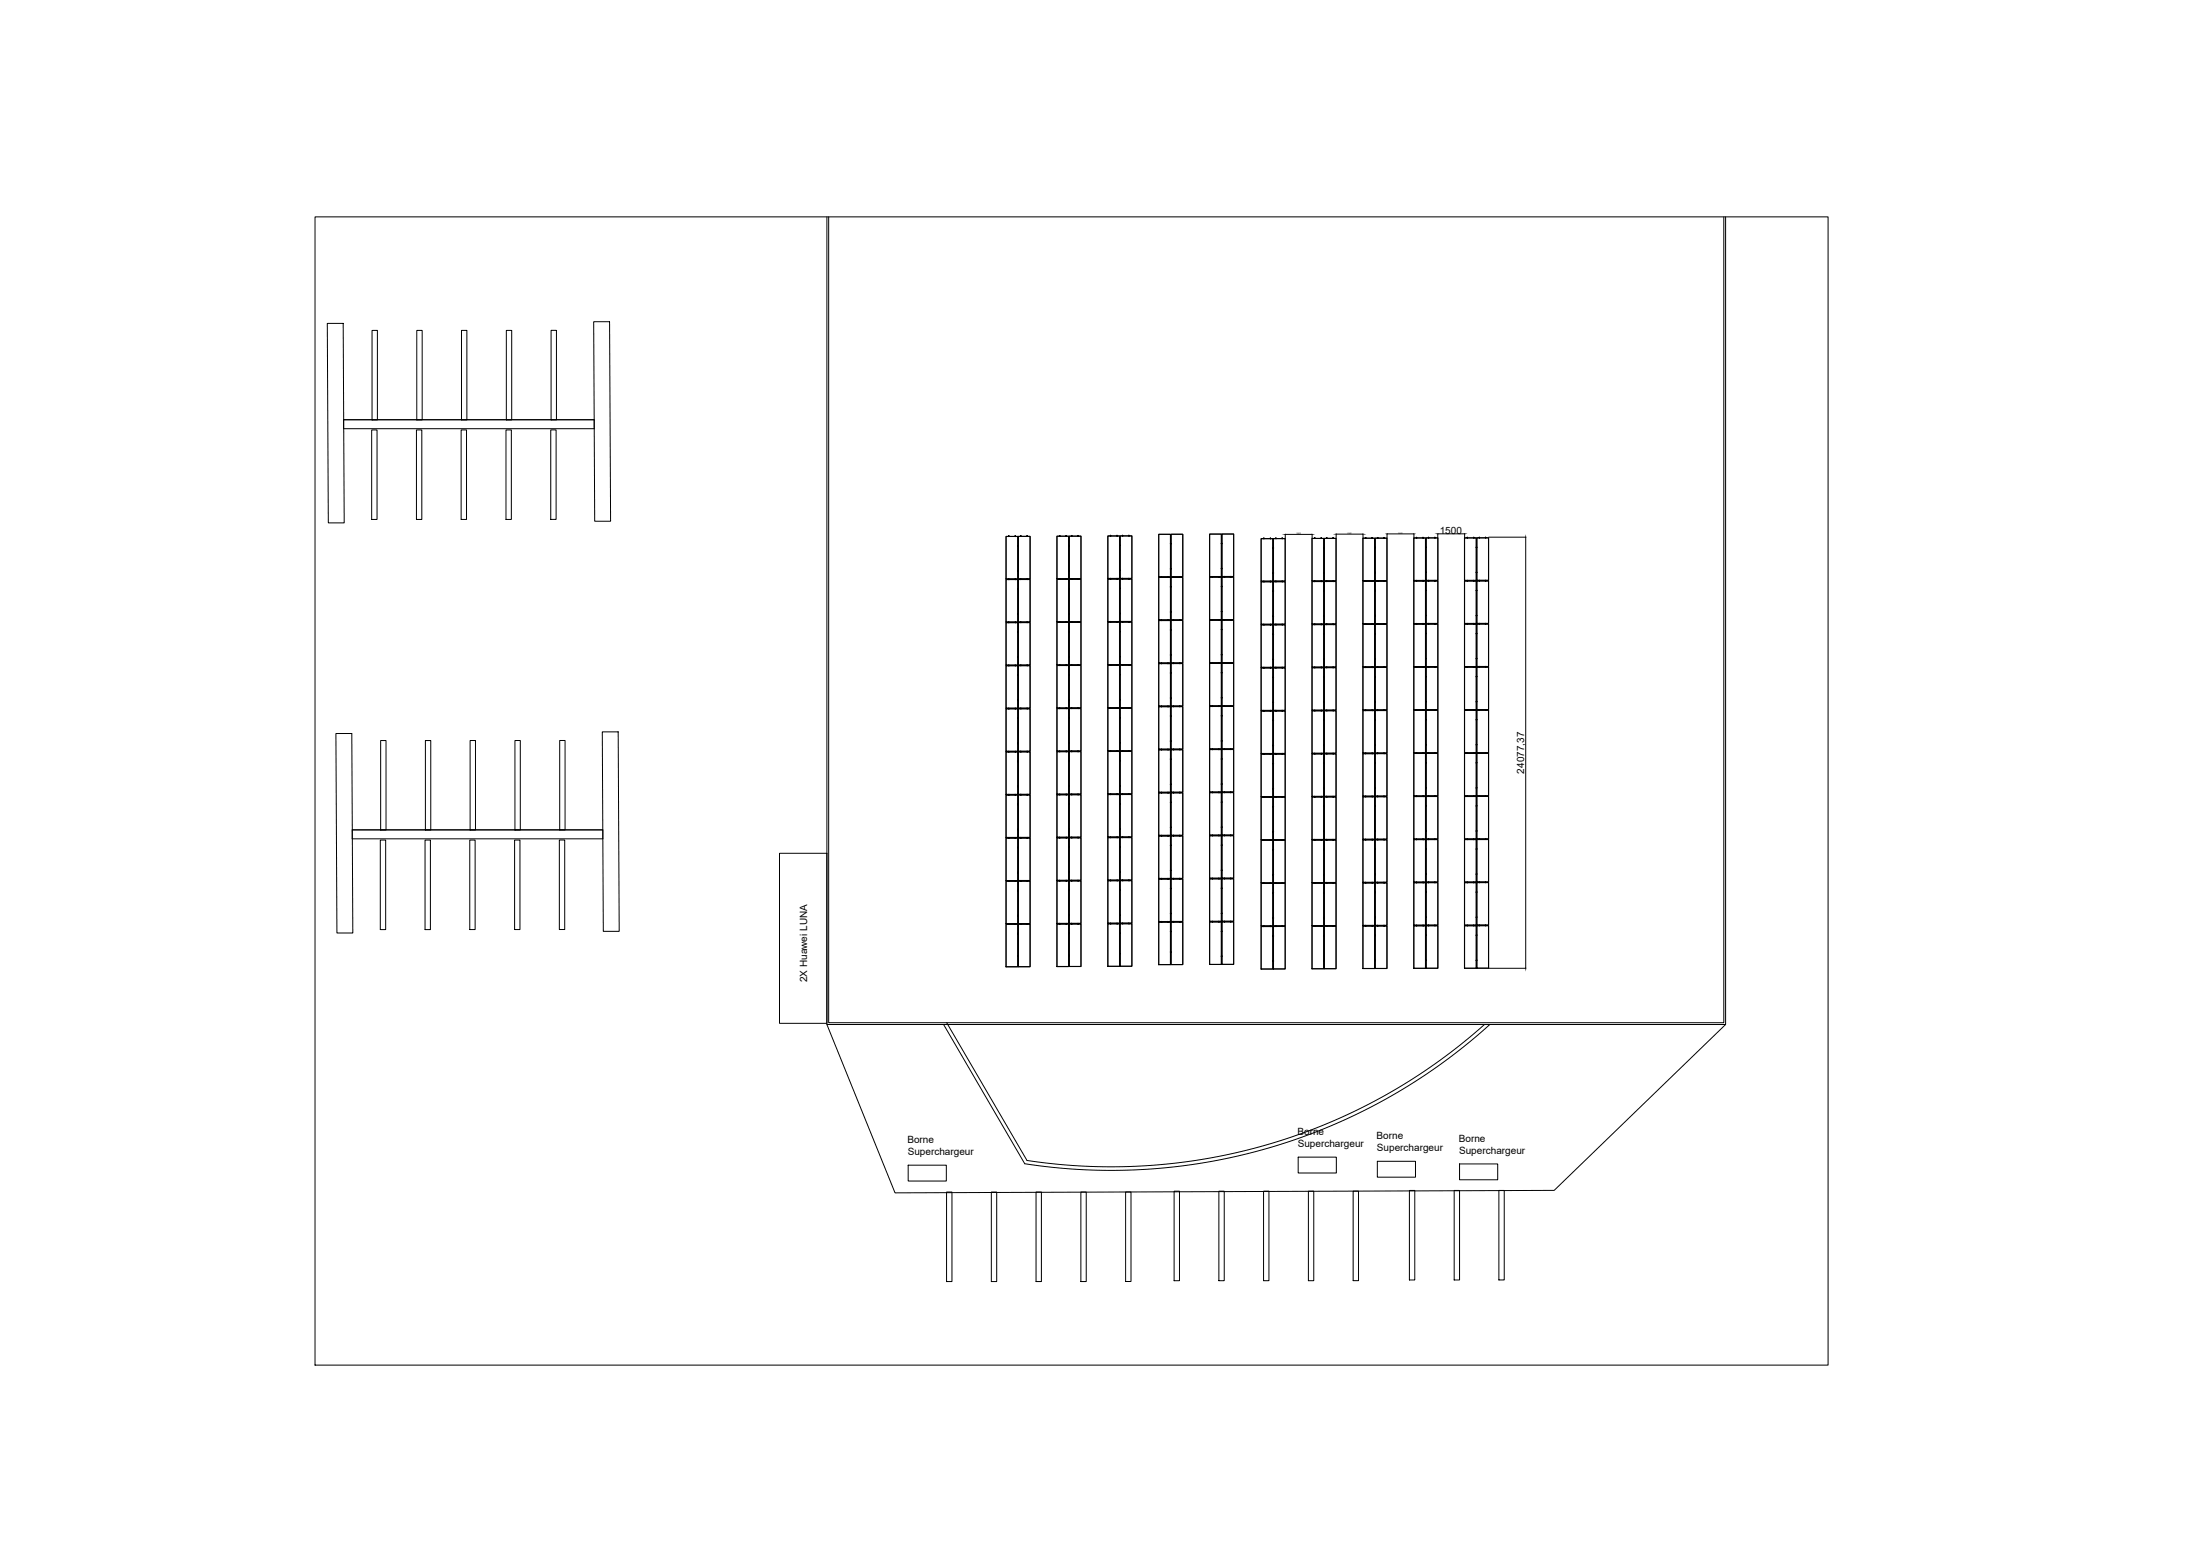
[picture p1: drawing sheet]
<svg xmlns="http://www.w3.org/2000/svg" width="297mm" height="210mm" viewBox="0 0 297 210" stroke-linecap="round" stroke-linejoin="round" font-family="sans-serif">
<defs><g id="words">
<g font-size="1.4">
<text x="195.6" y="72.5">1500</text>
<text x="207.1" y="105.1" transform="rotate(-90 207.1 105.1)">24077,37</text>
<text x="109.7" y="133.4" transform="rotate(-90 109.7 133.4)">2X Huawei LUNA</text>
<text x="123.3" y="155.3">Borne</text>
<text x="176.3" y="154.2">Borne</text>
<text x="176.3" y="155.9">Superchargeur</text>
<text x="187.1" y="154.8">Borne</text>
<text x="198.2" y="155.2">Borne</text>
<text x="123.3" y="157">Superchargeur</text>
<text x="187.1" y="156.4">Superchargeur</text>
<text x="198.3" y="156.8">Superchargeur</text>
</g>
<g font-size=".3">
<text x="176.2" y="72.6">1500</text>
<text x="183.1" y="72.6">1500</text>
<text x="190" y="72.5">1500</text>
</g>
</g></defs>
<!-- layer: 0 -->
<g fill="none" stroke="#000" stroke-width=".14">
<path d="M42.8 29.5h205.6v156h-205.6zM112.4 29.5v109.7h122.1v-109.7M112.6 29.5v109.4h121.6v-109.4M44.5 43.9h2.1l.2 27.1h-2.2zM46.7 57h34v1.2h-34zM46.7 57h34M50.5 58.4h.7v12.2h-.7zM50.6 44.9h.7v12.2h-.7zM56.6 58.4h.7v12.2h-.7zM56.6 44.9h.8v12.2h-.8zM62.7 58.4h.7v12.2h-.7zM62.7 44.9h.7v12.2h-.7z"/>
<path d="M68.8 58.4h.7v12.2h-.7zM68.8 44.9h.7v12.2h-.7zM74.8 58.4h.8v12.2h-.8zM74.9 44.9h.7v12.1h-.7zM80.7 43.7h2.1l.2 27.1h-2.2zM136.7 78.7h1.6v5.8h-1.6zM136.7 72.9h1.6v5.8h-1.6zM136.7 72.9h1.6v5.7h-1.6zM137 78.6l.1 .1zM137 72.8l.1 .1zM137.1 72.8v.1zM137.1 78.7h.1"/>
<path d="M137.1 72.8h.1M137.9 78.6l.1 .1zM137.9 72.8l.1 .1zM137.9 78.7h.1M138 72.8h.1M138 78.7h.1M138.3 80h.1zM138.3 77.5l.1 .1zM138.3 74.1l.1 .1zM138.3 77.6h.1M138.3 74.2h.1M138.3 74.1v.1"/>
<path d="M138.4 78.7h1.6v5.8h-1.6zM138.4 72.9h1.6v5.8h-1.6zM138.4 72.9h1.6v5.7h-1.6zM138.7 78.6v.1zM138.7 72.8v.1zM138.7 78.7h.1M138.7 72.8h.1M139.5 78.6l.1 .1zM139.5 72.8l.1 .1zM139.6 72.8h.1M139.6 78.7h.1M143.6 78.7h1.6v5.8h-1.6z"/>
<path d="M143.6 72.8h1.6v5.8h-1.6zM143.6 72.9h1.6v5.7h-1.6zM144 78.6v.1zM144 72.8v.1zM144 72.8h.1M144 78.7h.1M144.8 78.6l.1 .1zM144.8 72.8l.1 .1zM144.8 72.8h.1zM144.9 78.7h.1M144.9 72.8h.1M145.2 79.9l.1 .1z"/>
<path d="M145.2 77.5l.1 .1zM145.2 74.1l.1 .1zM145.2 80h.1zM145.2 74.1h.1zM145.2 80h.1M145.3 74.1h.1M145.3 77.5h.1M145.3 80h.1M145.3 78.7h1.6v5.8h-1.6zM145.3 72.8h1.6v5.8h-1.6zM145.3 72.9h1.6v5.7h-1.6zM145.6 78.6l.1 .1z"/>
<path d="M145.6 72.7l.1 .2zM145.6 78.6v.1zM145.6 72.8h.1M145.6 78.7h.1M145.6 78.6v.1M146.4 78.6l.1 .1zM146.4 72.7l.1 .2zM146.5 72.8h.1M146.5 78.7h.1M146.5 78.6v.1M150.5 78.7h1.6v5.8h-1.6zM150.5 72.8h1.6v5.8h-1.6z"/>
<path d="M150.5 78.7h1.6v5.7h-1.6zM150.9 78.6v.1zM150.9 72.7v.1zM150.9 78.6h.1M150.9 72.8h.1M151.8 78.6v.1zM151.8 72.7v.1zM151.8 78.6h.1M151.8 72.8h.1M152.1 79.9l.1 .1zM152.1 77.5h.1zM152.1 74.1h.1z"/>
<path d="M152.2 74.1h.1M152.2 77.5h.1M152.2 79.9v.1M152.2 78.7h1.6v5.7h-1.6zM152.2 72.8h1.6v5.8h-1.6zM152.5 78.6l.1 .1zM152.5 72.7l.1 .1zM152.5 72.8h.1M152.5 78.6h.1M153.4 78.6v.1zM153.4 72.7v.1zM153.4 78.6h.1"/>
<path d="M153.4 72.8h.1M157.4 78.4h1.7v5.8h-1.7zM157.4 72.6h1.7v5.8h-1.7zM157.5 78.5h1.5v5.7h-1.5zM157.8 78.4l.1 .1zM157.8 78.4h.1M158.7 78.4v.1zM158.7 78.4h.1M159 79.7l.1 .1zM159 77.2l.1 .1zM159 73.8l.1 .1zM159 79.7h.1z"/>
<path d="M159.1 77.3h.1M159.1 73.9h.1M159.1 79.7h.1M159.1 78.4h1.6v5.8h-1.6zM159.1 72.6h1.6v5.8h-1.6zM159.1 78.5h1.6v5.7h-1.6zM159.1 72.6h1.6v5.7h-1.6zM159.4 78.3l.1 .2zM159.4 78.4h.1zM159.5 78.4h.1M160.3 78.3v.2zM160.3 78.4h.1"/>
<path d="M164.4 78.4h1.6v5.8h-1.6zM164.4 72.5h1.6v5.8h-1.6zM164.4 72.6h1.6v5.7h-1.6zM164.7 78.3l.1 .1zM164.7 78.4h.1M165.6 78.3l.1 .1zM165.6 78.3v.1zM165.6 78.4h.1M166 79.7h.1zM166 77.2l.1 .1zM166 73.8l.1 .1zM166 79.7h.1"/>
<path d="M166 77.2v.1zM166 73.8v.1zM166 77.2h.1M166 73.8h.1M166 78.4h1.6v5.8h-1.6zM166 72.5h1.6v5.8h-1.6zM166.1 78.4h1.5v5.8h-1.5zM166.1 72.6h1.5v5.7h-1.5zM166.3 78.3l.1 .1zM166.4 78.4h.1M167.2 78.3l.1 .1zM167.2 78.4h.1"/>
<path d="M171.4 79h1.6v5.8h-1.6zM171.4 73.2h1.6v5.8h-1.6zM171.4 79.1h1.5v5.7h-1.5zM171.4 73.2h1.5v5.7h-1.5zM171.7 78.9l.1 .2zM171.7 73.1l.1 .1zM171.7 79h.1zM171.7 73.1h.1M171.7 73.1v.1M171.7 79h.1M172.6 78.9l.1 .2zM172.6 73.1l.1 .1z"/>
<path d="M172.6 79h.1M172.6 73.1v.1zM172.6 73.1h.1M172.6 73.1v.1M172.9 77.8l.2 .1zM172.9 74.4l.2 .1zM173 77.9h.1M173 74.5h.1M173 74.4v.1M173 79h1.6v5.8h-1.6zM173 73.2h1.6v5.8h-1.6zM173.1 79h1.5v5.8h-1.5z"/>
<path d="M173.1 73.2h1.5v5.7h-1.5zM173.3 78.9l.1 .1zM173.3 73.1l.1 .1zM173.3 79h.1zM173.4 79h.1M173.4 73.1h.1M174.2 78.9l.1 .1zM174.2 73.1l.1 .1zM174.2 79h.1M174.2 73.1v.1zM174.2 73.1h.1M174.6 73.2l.1-.6h3.6v.6"/>
<path d="M178.3 79h1.6v5.8h-1.6zM178.3 73.1h1.6v5.8h-1.6zM178.3 73.2h1.6v5.7h-1.6zM178.6 78.9l.1 .1zM178.6 73.1l.1 .1zM178.6 79h.1M178.6 73.1h.1M179.5 78.9l.1 .1zM179.5 73.1l.1 .1zM179.5 79h.1M179.5 73.1h.1M179.9 77.8l.1 .1z"/>
<path d="M179.9 74.4l.1 .1zM179.9 74.4h.1zM179.9 74.4h.1M179.9 77.8h.1M179.9 79h1.7v5.8h-1.7zM179.9 73.1h1.7v5.8h-1.7zM180 79h1.5v5.8h-1.5zM180 73.2h1.5v5.7h-1.5zM180.2 78.9l.1 .1zM180.2 73.1l.1 .1zM180.3 78.9v.1zM180.3 73.1h.1"/>
<path d="M180.3 79h.1M180.3 78.9v.1M181.1 78.9l.1 .1zM181.1 73.1l.1 .1zM181.1 73.1h.1zM181.1 73.1h.1M181.2 79h-.1M181.6 73.1v-.5h3.6v.5M185.2 79h1.6v5.8h-1.6zM185.2 73.1h1.6v5.8h-1.6zM185.2 79h1.6v5.7h-1.6zM185.5 78.9l.1 .1z"/>
<path d="M185.5 73l.1 .1zM185.6 78.9h.1M185.6 73.1h.1M186.4 78.9l.1 .1zM186.4 73l.1 .1zM186.4 73.1h.1M186.4 78.9h.1M186.8 77.8h.1zM186.8 74.4h.1zM186.8 74.4h.1M186.8 77.8h.1M186.9 79h1.6v5.8h-1.6z"/>
<path d="M186.9 73.1h1.6v5.8h-1.6zM186.9 79h1.6v5.7h-1.6zM187.2 78.9v.1zM187.2 73v.1zM187.2 78.9h.1M187.2 73.1h.1M188 78.9l.1 .1zM188 73l.1 .1zM188 78.9h.1M188.1 73.1h.1M188.1 78.9h.1M192.1 78.9h1.6v5.8h-1.6z"/>
<path d="M192.1 73.1h1.6v5.8h-1.6zM192.1 72.5h-3.6v.6M192.1 79h1.6v5.7h-1.6zM192.1 73.1h1.6v5.7h-1.6zM192.1 72.5v.6M192.4 78.8l.1 .2zM192.4 73l.1 .1zM192.5 73v.1zM192.5 73h.1M192.5 78.9h.1M192.5 73v.1M193.3 78.8l.1 .2z"/>
<path d="M193.3 73l.1 .1zM193.4 73h.1M193.4 78.9h.1M193.4 73v.1M193.7 77.7l.1 .1zM193.7 74.3l.1 .1zM193.7 74.4h.1M193.8 77.8h-.1M193.8 78.9h1.6v5.8h-1.6zM193.8 73.1h1.6v5.8h-1.6zM193.8 73.1h1.6v5.7h-1.6zM194.1 78.8l.1 .1z"/>
<path d="M194.1 73l.1 .1zM194.1 78.9h.1M194.1 73v.1zM194.1 73h.1M194.9 78.8l.1 .1zM194.9 73l.1 .1zM195 78.9h.1M195 73v.1zM195 73h.1M195.4 73.1v-.6h3.6v.6M199 78.9h1.6v5.8h-1.6zM199 73.1h1.6v5.8h-1.6z"/>
<path d="M199 73.1h1.6v5.7h-1.6zM199.3 78.8l.1 .1zM199.3 73l.1 .1zM199.4 73v.1zM199.4 78.9h.1M199.4 73h.1M200.2 78.8l.1 .1zM200.2 73l.1 .1zM200.2 78.9h.1M200.3 73h.1M200.3 78.9h.1M200.6 77.7l.1 .1z"/>
<path d="M200.6 74.3l.1 .1zM200.6 74.3v.1M200.6 77.8h.1M200.7 78.9h1.6v5.8h-1.6zM200.7 73.1h1.6v5.8h-1.6zM200.7 73.1h1.6v5.7h-1.6zM201 78.8v.1zM201 73v.1zM201 73h.1M201 78.9h.1M201.8 78.8l.1 .1zM201.8 73l.1 .1z"/>
<path d="M201.9 78.9h.1M201.9 73h.1M202.3 73h5v58.5h-5M45.6 99.7h2.2l.1 27.1h-2.1zM81.8 99.4h2.2l.1 27.1h-2.1zM136.7 96.3h1.6v5.8h-1.6zM136.7 90.4h1.6v5.8h-1.6zM136.7 84.6h1.6v5.8h-1.6zM136.7 90.5h1.6v5.7h-1.6zM137 96.2l.1 .1zM137 90.4l.1 .1zM137 84.5l.1 .1z"/>
<path d="M137.1 90.4h.1M137.1 84.5v.1zM137.1 96.3h.1M137.1 84.5v.1M137.1 96.2v.1M137.9 96.2l.1 .1zM137.9 90.4l.1 .1zM137.9 84.5l.1 .1zM137.9 90.4h.1zM137.9 96.3h.1M138 84.5v.1M138 90.4h.1"/>
<path d="M138 96.2v.1M138.3 97.5l.1 .1zM138.3 95.1l.1 .1zM138.3 91.7l.1 .1zM138.3 89.2l.1 .1zM138.3 85.8l.1 .1zM138.3 83.4l.1 .1zM138.3 97.6h.1zM138.3 95.1h.1zM138.3 91.7h.1zM138.3 83.4h.1zM138.3 95.1h.1"/>
<path d="M138.3 91.7h.1M138.3 89.3h.1M138.3 83.4h.1M138.3 85.9h.1M138.3 80h.1M138.3 97.6h.1M138.4 96.3h1.6v5.8h-1.6zM138.4 90.4h1.6v5.8h-1.6zM138.4 84.6h1.6v5.8h-1.6zM138.4 84.6h1.6v5.7h-1.6zM138.7 96.2v.1zM138.7 90.3v.1z"/>
<path d="M138.7 84.5v.1zM138.7 90.4h.1M138.7 96.2h.1M138.7 84.5h.1M138.7 84.5v.1M138.7 96.2v.1M139.5 96.2l.1 .1zM139.5 90.3l.1 .1zM139.5 84.5l.1 .1zM139.5 90.4h.1zM139.6 90.4h.1M139.6 84.5h.1"/>
<path d="M139.6 96.2v.1M143.6 96.3h1.6v5.8h-1.6zM143.6 90.4h1.6v5.8h-1.6zM143.6 84.5h1.6v5.8h-1.6zM143.6 96.3h1.6v5.7h-1.6zM143.6 84.6h1.6v5.7h-1.6zM144 96.2v.1zM144 90.3v.1zM144 84.5v.1zM144 96.2h.1M144 90.4h.1M144 84.5h.1"/>
<path d="M144.8 96.2l.1 .1zM144.8 90.3l.1 .1zM144.8 84.5l.1 .1zM144.9 96.2h.1M144.9 90.4h.1M144.9 84.5h.1M145.2 97.5l.1 .1zM145.2 95.1h.1zM145.2 91.7h.1zM145.2 89.2l.1 .1zM145.2 85.8l.1 .1zM145.2 83.3l.1 .1z"/>
<path d="M145.2 83.4h.1zM145.2 97.5h.1M145.2 95.1h.1M145.2 85.8h.1M145.2 83.4h.1M145.3 83.4h.1M145.3 85.8h.1M145.3 89.2h.1M145.3 91.7h.1M145.3 95.1h.1M145.3 97.5h.1M145.3 96.2h1.6v5.8h-1.6z"/>
<path d="M145.3 90.4h1.6v5.8h-1.6zM145.3 84.5h1.6v5.8h-1.6zM145.3 96.3h1.6v5.7h-1.6zM145.6 96.2l.1 .1zM145.6 90.3l.1 .1zM145.6 84.5l.1 .1zM145.6 96.2v.1zM145.6 90.3v.1zM145.6 84.5h.1M145.6 96.2h.1M145.6 90.4h.1M146.4 96.2l.1 .1z"/>
<path d="M146.4 90.3l.1 .1zM146.4 84.5l.1 .1zM146.5 90.3v.1zM146.5 84.5h.1M146.5 96.2h.1M146.5 90.4h.1M150.5 96.2h1.6v5.8h-1.6zM150.5 90.4h1.6v5.8h-1.6zM150.5 84.5h1.6v5.8h-1.6zM150.5 90.4h1.6v5.7h-1.6zM150.9 96.1v.1zM150.9 90.3v.1z"/>
<path d="M150.9 84.4v.1zM150.9 96.2h.1M150.9 90.3h.1M150.9 84.5h.1M151.8 96.1v.1zM151.8 90.3v.1zM151.8 84.4v.1zM151.8 96.2h.1M151.8 90.3h.1M151.8 84.5h.1M152.1 97.5h.1zM152.1 95l.1 .1z"/>
<path d="M152.1 91.6l.1 .1zM152.1 89.2h.1zM152.1 85.8h.1zM152.1 83.3l.1 .1zM152.2 91.7h.1M152.2 89.2h.1M152.2 83.3v.1M152.2 85.8h.1M152.2 91.6v.1M152.2 95.1h.1M152.2 97.5h.1M152.2 96.2h1.6v5.8h-1.6z"/>
<path d="M152.2 90.4h1.6v5.8h-1.6zM152.2 84.5h1.6v5.8h-1.6zM152.2 90.4h1.6v5.7h-1.6zM152.5 96.1l.1 .1zM152.5 90.3l.1 .1zM152.5 84.4l.1 .1zM152.5 90.3h.1M152.5 84.5h.1M152.5 96.2h.1M153.4 96.1v.1zM153.4 90.3v.1zM153.4 84.4v.1z"/>
<path d="M153.4 96.2h.1M153.4 90.3h.1M153.4 84.5h.1M157.4 96h1.7v5.8h-1.7zM157.4 90.1h1.7v5.8h-1.7zM157.4 84.3h1.7v5.8h-1.7zM157.5 96h1.5v5.8h-1.5zM157.5 84.3h1.5v5.8h-1.5zM157.8 95.9l.1 .1zM157.8 90.1l.1 .1zM157.8 84.2l.1 .1zM157.8 95.9v.1z"/>
<path d="M157.8 90.1v.1zM157.8 90.1h.1M157.8 84.3h.1M157.8 96h.1M158.7 95.9v.1zM158.7 90.1v.1zM158.7 84.2v.1zM158.7 90.1h.1M158.7 84.3h.1M158.7 96h.1M159 97.2l.1 .1zM159 94.8l.1 .1z"/>
<path d="M159 91.4l.1 .1zM159 88.9l.1 .1zM159 85.5l.1 .1zM159 83.1l.1 .1zM159 97.3h.1zM159 89h.1zM159 85.6h.1zM159.1 94.8h.1M159.1 91.4h.1M159.1 89h.1M159.1 83.1h.1M159.1 85.6h.1"/>
<path d="M159.1 97.3h.1M159.1 96h1.6v5.8h-1.6zM159.1 90.1h1.6v5.8h-1.6zM159.1 84.3h1.6v5.8h-1.6zM159.1 90.2h1.6v5.7h-1.6zM159.4 95.9l.1 .1zM159.4 90.1l.1 .1zM159.4 84.2l.1 .1zM159.4 90.1h.1M159.5 84.2v.1M159.5 90.1h.1M159.5 96h.1"/>
<path d="M160.3 95.9v.1zM160.3 90.1v.1zM160.3 84.2v.1zM160.3 90.1h.1M160.3 84.2v.1M160.3 96h.1M164.4 96h1.6v5.8h-1.6zM164.4 90.1h1.6v5.8h-1.6zM164.4 84.3h1.6v5.8h-1.6zM164.4 96h1.6v5.7h-1.6zM164.4 84.3h1.6v5.7h-1.6zM164.7 95.9l.1 .1z"/>
<path d="M164.7 90l.1 .1zM164.7 84.2l.1 .1zM164.7 90.1h.1M164.7 95.9h.1M164.7 84.2h.1M165.6 95.9l.1 .1zM165.6 90l.1 .1zM165.6 84.2l.1 .1zM165.6 95.9v.1zM165.6 90v.1zM165.6 84.2v.1zM165.6 90.1h.1"/>
<path d="M165.6 95.9h.1M165.6 84.2h.1M166 97.2l.1 .1zM166 94.8h.1zM166 91.4h.1zM166 88.9l.1 .1zM166 85.5l.1 .1zM166 83.1h.1zM166 97.2v.1zM166 94.8h.1M166 91.4h.1M166 88.9v.1z"/>
<path d="M166 97.3h.1M166 88.9h.1M166 85.5h.1M166 83.1h.1M166 85.5v.1M166 88.9v.1M166 97.2v.1M166 96h1.6v5.8h-1.6zM166 90.1h1.6v5.8h-1.6zM166 84.2h1.6v5.8h-1.6zM166.1 96h1.5v5.7h-1.5zM166.1 90.1h1.5v5.8h-1.5z"/>
<path d="M166.1 84.3h1.5v5.7h-1.5zM166.3 95.9l.1 .1zM166.3 90l.1 .1zM166.3 84.2l.1 .1zM166.4 95.9h.1M166.4 84.2h.1M166.4 90.1h.1M167.2 95.9l.1 .1zM167.2 90l.1 .1zM167.2 84.2l.1 .1zM167.2 90.1h.1M167.2 84.2h.1"/>
<path d="M167.2 95.9h.1M171.4 96.6h1.6v5.8h-1.6zM171.4 90.7h1.6v5.8h-1.6zM171.4 84.9h1.6v5.8h-1.6zM171.4 96.6h1.5v5.8h-1.5zM171.4 90.8h1.5v5.7h-1.5zM171.4 84.9h1.5v5.8h-1.5zM171.7 96.5l.1 .1zM171.7 90.7l.1 .1zM171.7 84.8l.1 .1zM171.7 90.7h.1zM171.7 90.7h.1"/>
<path d="M171.7 84.9h.1M171.7 84.8v.1M171.7 96.6h.1M172.6 96.5l.1 .1zM172.6 90.7l.1 .1zM172.6 84.8l.1 .1zM172.6 96.5v.1zM172.6 90.7h.1M172.6 84.8v.1zM172.6 84.9h.1M172.6 84.8v.1M172.6 96.6h.1"/>
<path d="M172.9 97.8l.2 .1zM172.9 95.4l.2 .1zM172.9 92l.2 .1zM172.9 89.5l.2 .1zM172.9 86.1l.2 .1zM172.9 83.7l.2 .1zM172.9 80.3h.2zM173 97.9h.1M173 89.6h.1M173 86.1v.1zM173 83.7h.1M173 80.3h.1"/>
<path d="M173 95.4h.1M173 92h.1M173 86.2h.1M173 96.6h1.6v5.8h-1.6zM173 90.7h1.6v5.8h-1.6zM173 84.9h1.6v5.8h-1.6zM173.1 96.6h1.5v5.8h-1.5zM173.1 90.8h1.5v5.7h-1.5zM173.1 84.9h1.5v5.7h-1.5zM173.3 96.5l.1 .1zM173.3 90.6l.1 .2zM173.3 84.8l.1 .1z"/>
<path d="M173.3 90.7h.1zM173.4 96.6h.1M173.4 90.7h.1M173.4 84.8h.1M173.4 96.5v.1M174.2 96.5l.1 .1zM174.2 90.6l.1 .2zM174.2 84.8l.1 .1zM174.2 96.5v.1zM174.2 90.7h.1M174.2 84.8v.1zM174.2 96.6h.1"/>
<path d="M174.2 84.8h.1M174.2 84.8v.1M174.2 96.5v.1M178.3 96.6h1.6v5.8h-1.6zM178.3 90.7h1.6v5.8h-1.6zM178.3 84.8h1.6v5.8h-1.6zM178.3 96.6h1.6v5.7h-1.6zM178.6 96.5l.1 .1zM178.6 90.6l.1 .1zM178.6 84.8l.1 .1zM178.6 96.5h.1M178.6 84.8h.1"/>
<path d="M178.6 90.7h.1M179.5 96.5l.1 .1zM179.5 90.6l.1 .1zM179.5 84.8l.1 .1zM179.5 96.5h.1M179.5 84.8h.1M179.5 90.7h.1M179.9 97.8l.1 .1zM179.9 95.4h.1zM179.9 92h.1zM179.9 89.5l.1 .1zM179.9 86.1l.1 .1z"/>
<path d="M179.9 83.7h.1zM179.9 80.2l.1 .1zM179.9 80.3h.1zM179.9 86.1h.1M179.9 83.7h.1M179.9 80.3h.1M179.9 89.5v.1M179.9 92h.1M179.9 95.4h.1M179.9 97.8v.1M179.9 96.5h1.7v5.8h-1.7zM179.9 90.7h1.7v5.8h-1.7z"/>
<path d="M179.9 84.8h1.7v5.8h-1.7zM180 96.6h1.5v5.7h-1.5zM180 90.7h1.5v5.8h-1.5zM180 84.9h1.5v5.7h-1.5zM180.2 96.5l.1 .1zM180.2 90.6l.1 .1zM180.2 84.8l.1 .1zM180.3 96.5v.1zM180.3 90.6v.1zM180.3 96.5h.1M180.3 84.8h.1M180.3 90.7h.1"/>
<path d="M181.1 96.5l.1 .1zM181.1 90.6l.1 .1zM181.1 84.8l.1 .1zM181.1 90.7h.1M181.1 84.8h.1M181.2 96.5h-.1M185.2 96.5h1.6v5.8h-1.6zM185.2 90.7h1.6v5.8h-1.6zM185.2 84.8h1.6v5.8h-1.6zM185.2 90.7h1.6v5.7h-1.6zM185.5 96.4l.1 .1zM185.5 90.6l.1 .1z"/>
<path d="M185.5 84.7l.1 .1zM185.5 96.5h.1zM185.6 96.5h.1M185.6 90.6h.1M185.6 84.8h.1M185.6 90.6v.1M186.4 96.4l.1 .1zM186.4 90.6l.1 .1zM186.4 84.7l.1 .1zM186.4 96.5h.1zM186.4 84.8h.1M186.4 96.5h.1"/>
<path d="M186.5 90.6l-.1 .1M186.8 97.8h.1zM186.8 95.3l.1 .1zM186.8 91.9l.1 .1zM186.8 89.5h.1zM186.8 86.1h.1zM186.8 83.6l.1 .1zM186.8 80.2l.1 .1zM186.8 97.8h.1M186.8 86.1h.1M186.8 83.7h.1M186.8 80.2h.1"/>
<path d="M186.8 80.2v.1M186.8 83.6v.1M186.8 89.5h.1M186.8 91.9v.1M186.8 95.4h.1M186.9 96.5h1.6v5.8h-1.6zM186.9 90.7h1.6v5.8h-1.6zM186.9 84.8h1.6v5.8h-1.6zM186.9 90.7h1.6v5.7h-1.6zM187.2 96.4v.1zM187.2 90.6v.1zM187.2 84.7v.1z"/>
<path d="M187.2 96.5h.1M187.2 90.6h.1M187.2 84.8h.1M188 96.4l.1 .1zM188 90.6l.1 .1zM188 84.7l.1 .1zM188 96.5h.1M188 84.8h.1M188.1 84.8h.1M188.1 90.6h.1M188.1 96.5h.1M192.1 96.5h1.6v5.8h-1.6z"/>
<path d="M192.1 90.6h1.6v5.8h-1.6zM192.1 84.8h1.6v5.8h-1.6zM192.1 90.7h1.6v5.7h-1.6zM192.4 96.4l.1 .1zM192.4 90.6l.1 .1zM192.4 84.7l.1 .1zM192.5 90.6h.1M192.5 84.7v.1zM192.5 84.8h.1M192.5 96.5h.1M193.3 96.4l.1 .1zM193.3 90.6l.1 .1z"/>
<path d="M193.3 84.7l.1 .1zM193.3 90.6h.1zM193.4 90.6h.1M193.4 84.8h.1M193.4 96.5h.1M193.7 97.7l.1 .1zM193.7 95.3l.1 .1zM193.7 91.9l.1 .1zM193.7 89.4l.1 .1zM193.7 86l.1 .1zM193.7 83.6l.1 .1zM193.7 80.2l.1 .1z"/>
<path d="M193.7 97.8h.1zM193.7 83.6h.1zM193.7 80.2h.1zM193.7 91.9h.1M193.7 89.5h.1M193.7 83.6h.1M193.7 86.1h.1M193.8 97.8h-.1M193.8 95.3h-.1M193.8 80.2h-.1M193.8 96.5h1.6v5.8h-1.6zM193.8 90.6h1.6v5.8h-1.6z"/>
<path d="M193.8 84.8h1.6v5.8h-1.6zM193.8 90.7h1.6v5.7h-1.6zM194.1 96.4l.1 .1zM194.1 90.5l.1 .2zM194.1 84.7l.1 .1zM194.1 96.4v.1zM194.1 90.6h.1M194.1 84.7v.1zM194.1 96.5h.1M194.1 84.7h.1M194.1 84.7v.1M194.1 96.4v.1"/>
<path d="M194.9 96.4l.1 .1zM194.9 90.5l.1 .2zM194.9 84.7l.1 .1zM195 96.4v.1zM195 90.6h.1M195 84.7v.1zM195 96.5h.1M195 84.7h.1M195 84.7v.1M195 96.4v.1M199 96.5h1.6v5.8h-1.6zM199 90.6h1.6v5.8h-1.6z"/>
<path d="M199 84.8h1.6v5.8h-1.6zM199 90.7h1.6v5.7h-1.6zM199.3 96.4l.1 .1zM199.3 90.5l.1 .2zM199.3 84.7l.1 .1zM199.4 90.6h.1M199.4 84.7v.1zM199.4 96.5h.1M199.4 84.7h.1M199.4 84.7v.1M199.4 96.4v.1M200.2 96.4l.1 .1z"/>
<path d="M200.2 90.5l.1 .2zM200.2 84.7l.1 .1zM200.2 90.6h.1zM200.2 96.5h.1M200.2 84.7h.1M200.3 84.7v.1M200.3 90.6h.1M200.3 96.4v.1M200.6 97.7l.1 .1zM200.6 95.3l.1 .1zM200.6 91.9l.1 .1zM200.6 89.4l.1 .1z"/>
<path d="M200.6 86l.1 .1zM200.6 83.6l.1 .1zM200.6 80.2h.1zM200.6 95.3h.1zM200.6 91.9h.1zM200.6 83.6h.1zM200.6 89.5h.1M200.6 86.1h.1M200.6 83.6h.1M200.6 80.2h.1M200.6 91.9h.1M200.6 95.3h.1"/>
<path d="M200.6 97.8h.1M200.7 96.5h1.6v5.8h-1.6zM200.7 90.6h1.6v5.8h-1.6zM200.7 84.8h1.6v5.8h-1.6zM200.7 84.8h1.6v5.7h-1.6zM201 96.4v.1zM201 90.5v.1zM201 84.7v.1zM201 90.6h.1M201 84.7h.1M201 96.4v.1M201.8 96.4l.1 .1z"/>
<path d="M201.8 90.5l.1 .1zM201.8 84.7l.1 .1zM201.8 90.6h.1zM201.9 96.4h.1M201.9 90.6h.1M201.9 96.4v.1M201.9 84.7h.1M47.9 112.7h34v1.3h-34zM47.9 112.7h34M51.7 114.1h.7v12.2h-.7zM51.7 100.6h.8v12.2h-.8zM57.8 114.1h.7v12.2h-.7z"/>
<path d="M57.8 100.6h.7v12.2h-.7zM63.8 114.1h.8v12.2h-.8zM63.9 100.6h.7v12.2h-.7zM69.9 114.1h.8v12.2h-.8zM70 100.6h.7v12.2h-.7zM76 114.1h.7v12.2h-.7zM76.1 100.6h.7v12.2h-.7zM105.9 115.9h6.5v23.1h-6.5zM136.7 119.7h1.6v5.8h-1.6zM136.7 113.9h1.6v5.8h-1.6zM136.7 108h1.6v5.8h-1.6zM136.7 102.1h1.6v5.8h-1.6z"/>
<path d="M136.7 113.9h1.6v5.7h-1.6zM136.7 102.2h1.6v5.7h-1.6zM137 119.6l.1 .1zM137 113.8l.1 .1zM137 107.9l.1 .1zM137 102.1l.1 .1zM137.1 119.6v.1zM137.1 107.9v.1zM137.1 102.1v.1zM137.1 113.8h.1M137.1 108h.1M137.1 102.1h.1"/>
<path d="M137.1 119.7h.1M137.9 119.6l.1 .1zM137.9 113.8l.1 .1zM137.9 107.9l.1 .1zM137.9 102.1l.1 .1zM137.9 113.8h.1M137.9 108h.1M138 102.1h.1M138 108h.1M138 113.8h.1M138 119.7h.1M138.3 118.5l.1 .1z"/>
<path d="M138.3 115.1l.1 .1zM138.3 112.7h.1zM138.3 109.2l.1 .1zM138.3 106.8l.1 .1zM138.3 103.4l.1 .1zM138.3 100.9l.1 .1zM138.3 109.3h.1zM138.3 101h.1zM138.3 109.3h.1M138.3 106.8h.1M138.3 101h.1M138.3 103.4h.1"/>
<path d="M138.3 118.5h.1M138.3 112.7h.1M138.3 115.1h.1M138.4 119.7h1.6v5.8h-1.6zM138.4 113.8h1.6v5.8h-1.6zM138.4 108h1.6v5.8h-1.6zM138.4 102.1h1.6v5.8h-1.6zM138.4 113.9h1.6v5.7h-1.6zM138.4 102.2h1.6v5.7h-1.6zM138.7 119.6v.1zM138.7 113.8v.1zM138.7 107.9v.1z"/>
<path d="M138.7 102.1v.1zM138.7 102.1h.1M138.7 119.7h.1M138.7 113.8h.1M138.7 108h.1M139.5 119.6l.1 .1zM139.5 113.8l.1 .1zM139.5 107.9l.1 .1zM139.5 102.1l.1 .1zM139.5 102.1h.1zM139.6 108h.1M139.6 102.1h.1"/>
<path d="M139.6 119.7h.1M139.6 113.8h.1M143.6 119.7h1.6v5.8h-1.6zM143.6 113.8h1.6v5.8h-1.6zM143.6 108h1.6v5.8h-1.6zM143.6 102.1h1.6v5.8h-1.6zM143.6 119.7h1.6v5.7h-1.6zM143.6 108h1.6v5.7h-1.6zM144 119.6v.1zM144 113.7v.1zM144 107.9v.1zM144 102v.1z"/>
<path d="M144 113.8h.1M144 119.6h.1M144 107.9h.1M144 102.1h.1M144 119.6v.1M144.8 119.6l.1 .1zM144.8 113.7l.1 .1zM144.8 107.9l.1 .1zM144.8 102l.1 .1zM144.8 113.8h.1zM144.9 113.8h.1M144.9 119.6h.1"/>
<path d="M144.9 107.9h.1M144.9 102.1h.1M144.9 119.6v.1M145.2 118.5h.1zM145.2 115.1h.1zM145.2 112.6l.1 .1zM145.2 109.2l.1 .1zM145.2 106.8h.1zM145.2 103.4h.1zM145.2 100.9l.1 .1zM145.2 118.5h.1M145.2 115.1h.1"/>
<path d="M145.2 112.7h.1M145.2 103.4h.1M145.2 100.9h.1M145.3 100.9v.1M145.3 103.4h.1M145.3 106.8h.1M145.3 109.2v.1M145.3 112.6v.1M145.3 115.1h.1M145.3 118.5h.1M145.3 119.7h1.6v5.8h-1.6zM145.3 113.8h1.6v5.8h-1.6z"/>
<path d="M145.3 108h1.6v5.8h-1.6zM145.3 102.1h1.6v5.8h-1.6zM145.3 108h1.6v5.7h-1.6zM145.6 119.6l.1 .1zM145.6 113.7l.1 .1zM145.6 107.9l.1 .1zM145.6 102l.1 .1zM145.6 119.6v.1zM145.6 113.7v.1zM145.6 107.9v.1zM145.6 102v.1zM145.6 113.8h.1"/>
<path d="M145.6 119.6h.1M145.6 107.9h.1M145.6 102.1h.1M146.4 119.6l.1 .1zM146.4 113.7l.1 .1zM146.4 107.9l.1 .1zM146.4 102l.1 .1zM146.5 119.6v.1zM146.5 107.9v.1zM146.5 102v.1zM146.5 113.8h.1M146.5 102.1h.1"/>
<path d="M146.5 107.9h.1M146.5 119.6h.1M150.5 119.6h1.6v5.8h-1.6zM150.5 113.8h1.6v5.8h-1.6zM150.5 107.9h1.6v5.8h-1.6zM150.5 102.1h1.6v5.8h-1.6zM150.5 119.7h1.6v5.7h-1.6zM150.5 108h1.6v5.7h-1.6zM150.9 119.6v.1zM150.9 113.7v.1zM150.9 107.9v.1zM150.9 102v.1z"/>
<path d="M150.9 107.9h.1M150.9 102v.1M150.9 113.8h.1M150.9 119.6h.1M151.8 119.6v.1zM151.8 113.7v.1zM151.8 107.9v.1zM151.8 102v.1zM151.8 107.9h.1M151.8 102v.1M151.8 113.8h.1M151.8 119.6h.1"/>
<path d="M152.1 118.4l.1 .1zM152.1 115l.1 .1zM152.1 112.6l.1 .1zM152.1 109.2l.1 .1zM152.1 106.7l.1 .1zM152.1 103.3l.1 .1zM152.1 100.9l.1 .1zM152.1 118.5h.1zM152.1 115.1h.1zM152.1 112.6h.1zM152.1 100.9h.1zM152.2 109.2h.1"/>
<path d="M152.2 106.8h.1M152.2 103.4h.1M152.2 100.9h.1M152.2 118.5h.1M152.2 112.6h.1M152.2 115.1h.1M152.2 119.6h1.6v5.8h-1.6zM152.2 113.8h1.6v5.8h-1.6zM152.2 107.9h1.6v5.8h-1.6zM152.2 102.1h1.6v5.8h-1.6zM152.2 119.7h1.6v5.7h-1.6zM152.2 102.1h1.6v5.7h-1.6z"/>
<path d="M152.5 119.6l.1 .1zM152.5 113.7l.1 .1zM152.5 107.8l.1 .1zM152.5 102l.1 .1zM152.5 119.6h.1zM152.5 107.9h.1zM152.5 119.6h.1M152.5 107.9h.1M152.5 102h.1M152.5 113.7v.1M153.4 119.6v.1zM153.4 113.7v.1z"/>
<path d="M153.4 107.8v.1zM153.4 102v.1zM153.4 119.6h.1M153.4 107.9h.1M153.4 102h.1M153.4 113.7v.1M157.4 119.4h1.7v5.8h-1.7zM157.4 113.6h1.7v5.8h-1.7zM157.4 107.7h1.7v5.8h-1.7zM157.4 101.9h1.7v5.8h-1.7zM157.5 119.4h1.5v5.8h-1.5zM157.5 113.6h1.5v5.7h-1.5z"/>
<path d="M157.5 101.9h1.5v5.7h-1.5zM157.8 119.3l.1 .1zM157.8 113.5l.1 .1zM157.8 107.6l.1 .1zM157.8 101.8l.1 .1zM157.8 113.5v.1zM157.8 107.6v.1zM157.8 119.4h.1M157.8 101.8h.1M157.8 107.7h.1M157.8 113.5h.1M158.7 119.3v.1z"/>
<path d="M158.7 113.5v.1zM158.7 107.6v.1zM158.7 101.8v.1zM158.7 119.4h.1M158.7 101.8h.1M158.7 107.7h.1M158.7 113.5h.1M159 118.2l.1 .1zM159 114.8l.1 .1zM159 112.4h.1zM159 109h.1zM159 106.5l.1 .1z"/>
<path d="M159 103.1l.1 .1zM159 100.7h.1zM159.1 109h.1M159.1 106.5h.1M159.1 100.7h.1M159.1 103.1h.1M159.1 106.5v.1M159.1 112.4h.1M159.1 114.8v.1M159.1 118.2v.1M159.1 119.4h1.6v5.8h-1.6zM159.1 113.6h1.6v5.8h-1.6z"/>
<path d="M159.1 107.7h1.6v5.8h-1.6zM159.1 101.8h1.6v5.8h-1.6zM159.1 113.6h1.6v5.7h-1.6zM159.1 101.9h1.6v5.7h-1.6zM159.4 119.3l.1 .1zM159.4 113.5l.1 .1zM159.4 107.6l.1 .1zM159.4 101.8l.1 .1zM159.4 107.7h.1M159.5 101.8h.1M159.5 107.7h.1M159.5 113.5h.1"/>
<path d="M159.5 119.4h.1M160.3 119.3v.1zM160.3 113.5v.1zM160.3 107.6v.1zM160.3 101.8v.1zM160.3 107.7h.1M160.3 101.8h.1M160.3 113.5h.1M160.3 119.4h.1M164.4 119.4h1.6v5.8h-1.6zM164.4 113.5h1.6v5.8h-1.6zM164.4 107.7h1.6v5.8h-1.6z"/>
<path d="M164.4 101.8h1.6v5.8h-1.6zM164.4 113.6h1.6v5.7h-1.6zM164.7 119.3l.1 .1zM164.7 113.4l.1 .2zM164.7 107.6l.1 .1zM164.7 101.7l.1 .1zM164.7 113.5h.1zM164.7 101.8h.1zM164.7 113.5h.1M164.7 107.6h.1M164.7 119.3v.1M164.7 107.6v.1"/>
<path d="M164.7 101.8h.1M165.6 119.3l.1 .1zM165.6 113.4l.1 .2zM165.6 107.6l.1 .1zM165.6 101.7l.1 .1zM165.6 119.3v.1zM165.6 113.5h.1M165.6 107.6v.1zM165.6 101.8h.1M165.6 107.6h.1M165.6 119.3v.1M165.6 107.6v.1"/>
<path d="M166 118.2l.1 .1zM166 114.8l.1 .1zM166 112.3l.1 .1zM166 108.9l.1 .1zM166 106.5h.1zM166 103.1h.1zM166 100.6l.1 .1zM166 112.3v.1zM166 108.9v.1zM166 106.5h.1M166 103.1h.1M166 109h.1"/>
<path d="M166 118.2h.1M166 114.8h.1M166 112.4h.1M166 100.7h.1M166 100.6v.1M166 119.4h1.6v5.8h-1.6zM166 113.5h1.6v5.8h-1.6zM166 107.7h1.6v5.8h-1.6zM166 101.8h1.6v5.8h-1.6zM166.1 119.4h1.5v5.8h-1.5zM166.1 113.5h1.5v5.8h-1.5zM166.1 107.7h1.5v5.7h-1.5z"/>
<path d="M166.1 101.8h1.5v5.8h-1.5zM166.3 119.3l.1 .1zM166.3 113.4l.1 .1zM166.3 107.6l.1 .1zM166.3 101.7l.1 .1zM166.3 113.5h.1zM166.4 113.5h.1M166.4 101.8h.1M166.4 107.6h.1M166.4 119.3v.1M167.2 119.3l.1 .1zM167.2 113.4l.1 .1z"/>
<path d="M167.2 107.6l.1 .1zM167.2 101.7l.1 .1zM167.2 113.5h.1zM167.2 119.3h.1M167.2 107.6h.1M167.2 101.8h.1M167.2 113.5h.1M167.2 119.3v.1M171.4 114.2h1.6v5.8h-1.6zM171.4 108.3h1.6v5.8h-1.6zM171.4 102.4h1.6v5.8h-1.6zM171.4 114.2h1.5v5.7h-1.5z"/>
<path d="M171.4 108.3h1.5v5.8h-1.5zM171.4 102.5h1.5v5.7h-1.5zM171.7 119.9l.1 .1zM171.7 114.1l.1 .1zM171.7 108.2l.1 .1zM171.7 102.4l.1 .1zM171.7 120h.1M171.7 108.3h.1M171.7 102.4h.1M171.7 114.1h.1M172.6 119.9l.1 .1zM172.6 114.1l.1 .1z"/>
<path d="M172.6 108.2l.1 .1zM172.6 102.4l.1 .1zM172.6 119.9v.1zM172.6 114.1v.1zM172.6 108.2v.1zM172.6 102.4v.1zM172.6 120h.1M172.6 108.3h.1M172.6 102.4h.1M172.6 114.1h.1M172.9 118.8l.2 .1zM172.9 115.4l.2 .1z"/>
<path d="M172.9 113h.2zM172.9 109.6h.2zM172.9 107.1l.2 .1zM172.9 103.7l.2 .1zM172.9 101.2l.2 .1zM173 118.8v.1zM173 115.4v.1zM173 113h.1M173 103.7v.1zM173 101.3h.1M173 118.8h.1M173 115.4h.1"/>
<path d="M173 109.6h.1M173 107.1h.1M173 103.7h.1M173 118.8v.1M173 114.1h1.6v5.8h-1.6zM173 108.3h1.6v5.8h-1.6zM173 102.4h1.6v5.8h-1.6zM173.1 114.2h1.5v5.7h-1.5zM173.1 108.3h1.5v5.8h-1.5zM173.1 102.5h1.5v5.7h-1.5zM173.3 119.9l.1 .1zM173.3 114.1l.1 .1z"/>
<path d="M173.3 108.2l.1 .1zM173.3 102.4l.1 .1zM173.3 102.4h.1zM173.4 108.3h.1M173.4 102.4h.1M173.4 120h.1M173.4 114.1h.1M174.2 119.9l.1 .1zM174.2 114.1l.1 .1zM174.2 108.2l.1 .1zM174.2 102.4l.1 .1zM174.2 119.9v.1z"/>
<path d="M174.2 114.1v.1zM174.2 108.2v.1zM174.2 102.4h.1M174.2 114.1h.1M174.2 120h.1M174.2 108.3h.1M178.3 120h1.6v5.8h-1.6zM178.3 114.1h1.6v5.8h-1.6zM178.3 108.3h1.6v5.8h-1.6zM178.3 102.4h1.6v5.8h-1.6zM178.3 108.3h1.6v5.7h-1.6zM178.6 119.9l.1 .1z"/>
<path d="M178.6 114l.1 .1zM178.6 108.2l.1 .1zM178.6 102.3l.1 .1zM178.6 114.1h.1M178.6 108.2h.1M178.6 102.4h.1M178.6 119.9v.1M179.5 119.9l.1 .1zM179.5 114l.1 .1zM179.5 108.2l.1 .1zM179.5 102.3l.1 .1zM179.5 114.1h.1"/>
<path d="M179.5 108.2h.1M179.5 102.4h.1M179.5 119.9v.1M179.9 118.8l.1 .1zM179.9 115.4h.1zM179.9 112.9l.1 .1zM179.9 109.5l.1 .1zM179.9 107.1h.1zM179.9 103.7h.1zM179.9 101.2l.1 .1zM179.9 118.8h.1zM179.9 118.8h.1"/>
<path d="M179.9 115.4h.1M179.9 103.7h.1M179.9 101.2h.1M179.9 101.2v.1M179.9 107.1h.1M179.9 109.5v.1M179.9 113h.1M179.9 120h1.7v5.8h-1.7zM179.9 114.1h1.7v5.8h-1.7zM179.9 108.3h1.7v5.8h-1.7zM179.9 102.4h1.7v5.8h-1.7zM180 120h1.5v5.7h-1.5z"/>
<path d="M180 114.1h1.5v5.8h-1.5zM180 108.3h1.5v5.7h-1.5zM180 102.4h1.5v5.8h-1.5zM180.2 119.9l.1 .1zM180.2 114l.1 .1zM180.2 108.2l.1 .1zM180.2 102.3l.1 .1zM180.3 119.9v.1zM180.3 108.2v.1zM180.3 102.3v.1zM180.3 114.1h.1M180.3 119.9h.1"/>
<path d="M180.3 102.4h.1M180.3 108.2h.1M181.1 119.9l.1 .1zM181.1 114l.1 .1zM181.1 108.2l.1 .1zM181.1 102.3l.1 .1zM181.1 108.2h.1M181.1 102.4h.1M181.1 119.9h.1M181.2 114.1h-.1M185.2 119.9h1.6v5.8h-1.6zM185.2 114.1h1.6v5.8h-1.6z"/>
<path d="M185.2 108.2h1.6v5.8h-1.6zM185.2 102.4h1.6v5.8h-1.6zM185.2 120h1.6v5.7h-1.6zM185.2 108.3h1.6v5.7h-1.6zM185.5 119.9l.1 .1zM185.5 114l.1 .1zM185.5 108.2l.1 .1zM185.5 102.3l.1 .1zM185.5 108.2h.1zM185.6 119.9h.1M185.6 114.1h.1M185.6 108.2h.1"/>
<path d="M185.6 102.4h.1M185.6 102.3v.1M186.4 119.9l.1 .1zM186.4 114l.1 .1zM186.4 108.2l.1 .1zM186.4 102.3l.1 .1zM186.4 108.2h.1zM186.4 119.9h.1M186.4 102.4h.1M186.4 102.3v.1M186.4 114.1h.1M186.5 108.2h-.1"/>
<path d="M186.8 118.7l.1 .1zM186.8 115.3l.1 .1zM186.8 112.9l.1 .1zM186.8 109.5l.1 .1zM186.8 107l.1 .1zM186.8 103.6l.1 .1zM186.8 101.2l.1 .1zM186.8 118.8h.1zM186.8 115.4h.1zM186.8 109.5h.1zM186.8 107.1h.1zM186.8 101.2h.1z"/>
<path d="M186.8 118.8h.1M186.8 115.4h.1M186.8 112.9h.1M186.8 103.7h.1M186.8 101.2h.1M186.8 107.1h.1M186.8 109.5h.1M186.9 119.9h1.6v5.8h-1.6zM186.9 114.1h1.6v5.8h-1.6zM186.9 108.2h1.6v5.8h-1.6zM186.9 102.4h1.6v5.8h-1.6zM186.9 108.3h1.6v5.7h-1.6z"/>
<path d="M187.2 119.9v.1zM187.2 114v.1zM187.2 108.1v.2zM187.2 102.3v.1zM187.2 119.9h.1M187.2 108.2h.1M187.2 114.1h.1M187.2 102.3h.1M187.2 102.3v.1M187.2 114v.1M188 119.9l.1 .1zM188 114l.1 .1z"/>
<path d="M188 108.1l.1 .2zM188 102.3l.1 .1zM188 119.9h.1zM188 108.2h.1zM188 114.1h.1M188 102.3h.1M188.1 102.3v.1M188.1 108.2h.1M188.1 114v.1M188.1 119.9h.1M192.1 119.9h1.6v5.8h-1.6zM192.1 114.1h1.6v5.8h-1.6z"/>
<path d="M192.1 108.2h1.6v5.8h-1.6zM192.1 102.3h1.6v5.8h-1.6zM192.1 114.1h1.6v5.7h-1.6zM192.1 102.4h1.6v5.7h-1.6zM192.4 119.8l.1 .1zM192.4 114l.1 .1zM192.4 108.1l.1 .1zM192.4 102.3l.1 .1zM192.5 119.8v.1zM192.5 114v.1zM192.5 102.3v.1zM192.5 119.9h.1"/>
<path d="M192.5 108.2h.1M192.5 102.3h.1M192.5 114h.1M193.3 119.8l.1 .1zM193.3 114l.1 .1zM193.3 108.1l.1 .1zM193.3 102.3l.1 .1zM193.4 119.9h.1M193.4 108.2h.1M193.4 102.3h.1M193.4 114h.1M193.7 118.7l.1 .1z"/>
<path d="M193.7 115.3l.1 .1zM193.7 112.9h.1zM193.7 109.5h.1zM193.7 107l.1 .1zM193.7 103.6l.1 .1zM193.7 101.2h.1zM193.7 109.5h.1M193.7 107h.1M193.7 101.2h.1M193.7 103.6h.1M193.7 118.7l.1 .1M193.8 115.3l-.1 .1"/>
<path d="M193.8 112.9h-.1M193.8 119.9h1.6v5.8h-1.6zM193.8 114h1.6v5.8h-1.6zM193.8 108.2h1.6v5.8h-1.6zM193.8 102.3h1.6v5.8h-1.6zM193.8 114.1h1.6v5.7h-1.6zM193.8 102.4h1.6v5.7h-1.6zM194.1 119.8l.1 .1zM194.1 114l.1 .1zM194.1 108.1l.1 .1zM194.1 102.3l.1 .1zM194.1 119.8v.1z"/>
<path d="M194.1 114v.1zM194.1 108.1v.1zM194.1 102.3v.1zM194.1 119.9h.1M194.1 114h.1M194.1 108.2h.1M194.1 102.3h.1M194.9 119.8l.1 .1zM194.9 114l.1 .1zM194.9 108.1l.1 .1zM194.9 102.3l.1 .1zM195 119.8v.1z"/>
<path d="M195 114v.1zM195 108.1v.1zM195 102.3v.1zM195 119.9h.1M195 114h.1M195 108.2h.1M195 102.3h.1M199 119.9h1.6v5.8h-1.6zM199 114h1.6v5.8h-1.6zM199 108.2h1.6v5.8h-1.6zM199 102.3h1.6v5.8h-1.6zM199 114.1h1.6v5.7h-1.6z"/>
<path d="M199.3 119.8l.1 .1zM199.3 114l.1 .1zM199.3 108.1l.1 .1zM199.3 102.3l.1 .1zM199.4 119.8v.1zM199.4 108.1v.1zM199.4 102.3v.1zM199.4 114h.1M199.4 102.3h.1M199.4 108.2h.1M199.4 119.9h.1M200.2 119.8l.1 .1z"/>
<path d="M200.2 114l.1 .1zM200.2 108.1l.1 .1zM200.2 102.3l.1 .1zM200.2 114h.1M200.3 102.3h.1M200.3 108.2h.1M200.3 114h.1M200.3 119.9h.1M200.6 118.7l.1 .1zM200.6 115.3l.1 .1zM200.6 112.9h.1zM200.6 109.4l.1 .1z"/>
<path d="M200.6 107l.1 .1zM200.6 103.6l.1 .1zM200.6 101.1l.1 .1zM200.6 109.5h.1zM200.6 103.6h.1zM200.6 101.2h.1zM200.6 118.7h.1M200.6 103.6h.1M200.6 101.2h.1M200.6 107h.1M200.6 109.5h.1M200.6 112.9h.1"/>
<path d="M200.6 115.3h.1M200.6 118.7v.1M200.7 119.9h1.6v5.8h-1.6zM200.7 114h1.6v5.8h-1.6zM200.7 108.2h1.6v5.8h-1.6zM200.7 102.3h1.6v5.8h-1.6zM200.7 114.1h1.6v5.7h-1.6zM200.7 102.4h1.6v5.7h-1.6zM201 119.8v.1zM201 114v.1zM201 108.1v.1zM201 102.3v.1z"/>
<path d="M201 119.9h.1M201 102.3h.1M201 108.2h.1M201 114h.1M201.8 119.8l.1 .1zM201.8 114l.1 .1zM201.8 108.1l.1 .1zM201.8 102.3l.1 .1zM201.8 102.3h.1zM201.9 114h.1M201.9 108.2h.1M201.9 102.3h.1"/>
<path d="M201.9 119.9h.1M112.4 139.2l9.2 22.9 89.6-.4 23.3-22.5M128.2 139.2l11 18.9 6.2 .7 5.7 .2 3.5-.1 3.5-.2 3.5-.4 3.5-.6 3.4-.7 3.4-.9 3.4-1 3.3-1.2 3.3-1.4 3.1-1.5 3.2-1.6 3-1.8 2.9-1.9 2.9-2 2.8-2.2 2.6-2.3M128.6 138.9l10.9 18.8 5.3 .6 5.7 .2h3.5l3.6-.3 3.5-.3 3.5-.6 3.4-.7 3.4-.9 3.4-1 3.3-1.2 3.3-1.3 3.2-1.5 2.7-1.4 3.1-1.7 3-1.9 2.8-2.1 2.8-2.1 2.7-2.3M136.7 125.6h1.6v5.8h-1.6zM136.7 125.6h1.6v5.7h-1.6zM137 125.5l.1 .1zM137.1 125.5v.1zM137.1 125.5h.1M137.9 125.5l.1 .1zM137.9 125.5h.1M138 125.5h.1"/>
<path d="M138.3 129.8l.1 .1zM138.3 126.8l.1 .1zM138.3 124.4h.1zM138.3 121h.1zM138.3 126.8h.1M138.3 124.4h.1M138.3 121h.1M138.3 126.8v.1M138.3 129.9h.1M138.4 125.6h1.6v5.8h-1.6zM138.4 125.6h1.6v5.7h-1.6zM138.7 125.5v.1z"/>
<path d="M138.7 125.5h.1M139.5 125.5l.1 .1zM139.6 125.5h.1M143.6 125.5h1.6v5.8h-1.6zM143.6 125.6h1.6v5.7h-1.6zM144 125.4v.2zM144 125.5h.1M144.8 125.4l.1 .2zM144.8 125.5h.1zM144.9 125.5h.1M145.2 129.8l.1 .1zM145.2 126.8h.1z"/>
<path d="M145.2 124.3l.1 .1zM145.2 120.9l.1 .1zM145.2 129.8h.1zM145.2 129.8h.1M145.2 121h.1M145.3 121h.1M145.3 124.4h.1M145.3 126.8h.1M145.3 129.8h.1M145.3 125.5h1.6v5.8h-1.6zM145.6 125.4l.1 .1zM145.6 125.5h.1"/>
<path d="M146.4 125.4l.1 .1zM146.5 125.5h.1M150.5 125.5h1.6v5.8h-1.6zM150.9 125.4v.1zM150.9 125.5h.1M151.8 125.4v.1zM151.8 125.5h.1M152.1 126.7l.1 .1zM152.1 124.3l.1 .1zM152.1 120.9l.1 .1zM152.1 129.5l.1 .1zM152.2 129.6h.1"/>
<path d="M152.2 126.8h.1M152.2 124.3h.1M152.2 120.9h.1M152.2 125.5h1.6v5.8h-1.6zM152.5 125.4l.1 .1zM152.5 125.5h.1M153.4 125.4v.1zM153.4 125.5h.1M157.4 125.3h1.7v5.8h-1.7zM157.8 125.2l.1 .1zM157.8 125.2v.1zM157.8 125.2h.1"/>
<path d="M158.7 125.2v.1zM158.7 125.2h.1M159 129.3l.1 .1zM159 126.5l.1 .1zM159 124.1h.1zM159 120.7h.1zM159.1 129.3h.1M159.1 126.6h.1M159.1 124.1h.1M159.1 120.7h.1M159.1 126.5v.1M159.1 125.3h1.6v5.8h-1.6z"/>
<path d="M159.1 125.3h1.6v5.7h-1.6zM159.4 125.2l.1 .1zM159.4 125.2h.1M159.5 125.2h.1M160.3 125.2v.1zM160.3 125.2h.1M164.4 125.2h1.6v5.8h-1.6zM164.4 125.3h1.6v5.7h-1.6zM164.7 125.2l.1 .1zM164.7 125.2h.1zM164.7 125.2h.1M165.6 125.2l.1 .1z"/>
<path d="M165.6 125.2h.1M166 126.5l.1 .1zM166 124l.1 .1zM166 120.6l.1 .1zM166 129.9h.1zM166 126.5h.1M166 124.1h.1M166 120.6v.1zM166 120.7h.1M166 129.9h.1M166 125.2h1.6v5.8h-1.6zM166.1 125.3h1.5v5.7h-1.5z"/>
<path d="M166.3 125.1l.1 .2zM166.3 125.2h.1zM166.4 125.2h.1M167.2 125.1l.1 .2zM167.2 125.2h.1zM167.2 125.2h.1M171.4 125.9h1.6v5.8h-1.6zM171.4 120h1.6v5.8h-1.6zM171.4 125.9h1.5v5.7h-1.5zM171.4 120h1.5v5.8h-1.5zM171.7 125.8l.1 .1zM171.7 125.8h.1"/>
<path d="M172.6 125.8l.1 .1zM172.6 125.8v.1zM172.6 125.8h.1M172.9 130.5l.2 .1zM172.9 127.1l.2 .1zM172.9 124.7h.2zM172.9 121.3h.2zM173 130.5v.1zM173 121.3h.1M173 130.6h.1M173 127.1h.1M173 124.7h.1"/>
<path d="M173 127.1v.1M173 130.5v.1M173 125.9h1.6v5.8h-1.6zM173 120h1.6v5.8h-1.6zM173.1 125.9h1.5v5.7h-1.5zM173.1 120h1.5v5.8h-1.5zM173.3 125.8l.1 .1zM173.4 125.8h.1M174.2 125.8l.1 .1zM174.2 125.8v.1zM174.2 125.8h.1M178.3 125.8h1.6v5.8h-1.6z"/>
<path d="M178.3 125.9h1.6v5.7h-1.6zM178.6 125.8l.1 .1zM178.6 125.8h.1zM178.6 125.8h.1M179.5 125.8l.1 .1zM179.5 125.8h.1zM179.5 125.8h.1M179.9 130.5l.1 .1zM179.9 127.1l.1 .1zM179.9 124.6l.1 .1zM179.9 121.2l.1 .1zM179.9 130.5h.1z"/>
<path d="M179.9 127.1h.1zM179.9 121.3h.1M179.9 124.7h.1M179.9 127.1h.1M179.9 130.5h.1M179.9 125.8h1.7v5.8h-1.7zM180 125.8h1.5v5.8h-1.5zM180.2 125.7l.1 .1zM180.3 125.8h.1M181.1 125.7l.1 .1zM181.1 125.8h.1zM181.1 125.8h.1"/>
<path d="M185.2 125.8h1.6v5.8h-1.6zM185.5 125.7l.1 .1zM185.6 125.8h.1M186.4 125.7l.1 .1zM186.5 125.8h-.1M186.8 130.5h.1zM186.8 127l.1 .1zM186.8 124.6l.1 .1zM186.8 121.2l.1 .1zM186.8 127.1h.1zM186.8 130.5h.1M186.8 121.2h.1"/>
<path d="M186.8 124.6h.1M186.8 127.1h.1M186.9 125.8h1.6v5.8h-1.6zM187.2 125.7v.1zM187.2 125.8h.1M188 125.7l.1 .1zM188 125.8h.1M192.1 125.8h1.6v5.8h-1.6zM192.1 125.8h1.6v5.7h-1.6zM192.4 125.7l.1 .1zM192.5 125.7h.1M193.3 125.7l.1 .1z"/>
<path d="M193.4 125.7h.1M193.7 130.4l.1 .1zM193.7 127l.1 .1zM193.7 124.6h.1zM193.7 121.2h.1zM193.7 127.1h.1M193.7 124.6h.1M193.7 121.2h.1M193.7 127v.1M193.8 130.5h-.1M193.8 125.8h1.6v5.8h-1.6zM193.8 125.8h1.6v5.7h-1.6z"/>
<path d="M194.1 125.7l.1 .1zM194.1 125.7v.1zM194.1 125.7h.1M194.9 125.7l.1 .1zM195 125.7v.1zM195 125.7h.1M199 125.8h1.6v5.8h-1.6zM199 125.8h1.6v5.7h-1.6zM199.3 125.7l.1 .1zM199.4 125.7v.1zM199.4 125.7h.1M200.2 125.7l.1 .1z"/>
<path d="M200.2 125.7h.1M200.6 130.4l.1 .1zM200.6 127l.1 .1zM200.6 124.6h.1zM200.6 121.2h.1zM200.6 121.2h.1M200.6 124.6h.1M200.6 127v.1M200.6 130.4v.1M200.7 125.7h1.6v5.8h-1.6zM200.7 125.8h1.6v5.7h-1.6zM201 125.7v.1z"/>
<path d="M201 125.7h.1M201.8 125.7l.1 .1zM201.9 125.7h.1M123.4 158.3h5.2v2.2h-5.2zM176.4 157.2h5.2v2.2h-5.2zM187.2 157.8h5.1v2.1h-5.1zM198.3 158.1h5.2v2.2h-5.2zM128.6 161.9h.8v12.2h-.8zM134.7 161.9h.7v12.2h-.7zM140.8 161.9h.7v12.2h-.7zM146.9 161.9h.7v12.2h-.7zM153 161.9h.7v12.2h-.7z"/>
<path d="M159.5 161.8h.8v12.2h-.8zM165.6 161.8h.8v12.2h-.8zM171.7 161.8h.7v12.2h-.7zM177.8 161.8h.7v12.2h-.7zM183.9 161.8h.7v12.2h-.7zM191.5 161.7h.7v12.2h-.7zM197.6 161.7h.7v12.2h-.7zM203.7 161.7h.7v12.2h-.7z"/>
<circle cx="137.1" cy="72.8" r=".01"/>
<circle cx="137.1" cy="78.7" r=".01"/>
<circle cx="138" cy="72.8" r=".01"/>
<circle cx="138" cy="78.7" r=".01"/>
<circle cx="138.3" cy="77.6" r=".01"/>
<circle cx="138.3" cy="74.2" r=".01"/>
<circle cx="138.7" cy="78.7" r=".01"/>
<circle cx="138.7" cy="72.8" r=".01"/>
<circle cx="139.6" cy="78.7" r=".01"/>
<circle cx="139.6" cy="72.8" r=".01"/>
<circle cx="144" cy="72.8" r=".01"/>
<circle cx="144" cy="78.7" r=".01"/>
<circle cx="144.9" cy="78.7" r=".01"/>
<circle cx="144.9" cy="72.8" r=".01"/>
<circle cx="145.3" cy="74.1" r=".01"/>
<circle cx="145.3" cy="77.5" r=".01"/>
<circle cx="145.3" cy="80" r=".01"/>
<circle cx="145.6" cy="72.8" r=".01"/>
<circle cx="145.6" cy="78.7" r=".01"/>
<circle cx="146.5" cy="78.7" r=".01"/>
<circle cx="146.5" cy="72.8" r=".01"/>
<circle cx="150.9" cy="78.6" r=".01"/>
<circle cx="150.9" cy="72.8" r=".01"/>
<circle cx="151.8" cy="72.8" r=".01"/>
<circle cx="151.8" cy="78.6" r=".01"/>
<circle cx="152.2" cy="79.9" r=".01"/>
<circle cx="152.2" cy="77.5" r=".01"/>
<circle cx="152.2" cy="74.1" r=".01"/>
<circle cx="152.5" cy="78.6" r=".01"/>
<circle cx="152.5" cy="72.8" r=".01"/>
<circle cx="153.4" cy="78.6" r=".01"/>
<circle cx="153.4" cy="72.8" r=".01"/>
<circle cx="157.8" cy="78.4" r=".01"/>
<circle cx="158.7" cy="78.4" r=".01"/>
<circle cx="159.1" cy="79.7" r=".01"/>
<circle cx="159.1" cy="77.3" r=".01"/>
<circle cx="159.1" cy="73.9" r=".01"/>
<circle cx="159.5" cy="78.4" r=".01"/>
<circle cx="160.3" cy="78.4" r=".01"/>
<circle cx="164.7" cy="78.4" r=".01"/>
<circle cx="165.6" cy="78.4" r=".01"/>
<circle cx="166" cy="77.2" r=".01"/>
<circle cx="166" cy="79.7" r=".01"/>
<circle cx="166" cy="73.8" r=".01"/>
<circle cx="166.4" cy="78.4" r=".01"/>
<circle cx="167.2" cy="78.4" r=".01"/>
<circle cx="171.7" cy="73.1" r=".01"/>
<circle cx="171.7" cy="79" r=".01"/>
<circle cx="172.6" cy="73.1" r=".01"/>
<circle cx="172.6" cy="79" r=".01"/>
<circle cx="173" cy="77.9" r=".01"/>
<circle cx="173" cy="74.5" r=".01"/>
<circle cx="173.4" cy="79" r=".01"/>
<circle cx="173.4" cy="73.1" r=".01"/>
<circle cx="174.2" cy="79" r=".01"/>
<circle cx="174.2" cy="73.1" r=".01"/>
<circle cx="178.6" cy="79" r=".01"/>
<circle cx="178.6" cy="73.1" r=".01"/>
<circle cx="179.5" cy="79" r=".01"/>
<circle cx="179.5" cy="73.1" r=".01"/>
<circle cx="179.9" cy="77.8" r=".01"/>
<circle cx="179.9" cy="74.4" r=".01"/>
<circle cx="180.3" cy="73.1" r=".01"/>
<circle cx="180.3" cy="79" r=".01"/>
<circle cx="181.1" cy="73.1" r=".01"/>
<circle cx="181.1" cy="79" r=".01"/>
<circle cx="185.6" cy="78.9" r=".01"/>
<circle cx="185.6" cy="73.1" r=".01"/>
<circle cx="186.4" cy="78.9" r=".01"/>
<circle cx="186.4" cy="73.1" r=".01"/>
<circle cx="186.8" cy="77.8" r=".01"/>
<circle cx="186.8" cy="74.4" r=".01"/>
<circle cx="187.2" cy="73.1" r=".01"/>
<circle cx="187.2" cy="78.9" r=".01"/>
<circle cx="188.1" cy="73.1" r=".01"/>
<circle cx="188.1" cy="78.9" r=".01"/>
<circle cx="192.5" cy="78.9" r=".01"/>
<circle cx="192.5" cy="73" r=".01"/>
<circle cx="193.4" cy="73" r=".01"/>
<circle cx="193.4" cy="78.9" r=".01"/>
<circle cx="193.7" cy="77.8" r=".01"/>
<circle cx="193.7" cy="74.4" r=".01"/>
<circle cx="194.1" cy="73" r=".01"/>
<circle cx="194.1" cy="78.9" r=".01"/>
<circle cx="195" cy="73" r=".01"/>
<circle cx="195" cy="78.9" r=".01"/>
<circle cx="199.4" cy="73" r=".01"/>
<circle cx="199.4" cy="78.9" r=".01"/>
<circle cx="200.3" cy="78.9" r=".01"/>
<circle cx="200.3" cy="73" r=".01"/>
<circle cx="200.6" cy="77.8" r=".01"/>
<circle cx="200.6" cy="74.4" r=".01"/>
<circle cx="201" cy="73" r=".01"/>
<circle cx="201" cy="78.9" r=".01"/>
<circle cx="201.9" cy="73" r=".01"/>
<circle cx="201.9" cy="78.9" r=".01"/>
<circle cx="137.1" cy="84.5" r=".01"/>
<circle cx="137.1" cy="90.4" r=".01"/>
<circle cx="137.1" cy="96.3" r=".01"/>
<circle cx="138" cy="96.3" r=".01"/>
<circle cx="138" cy="90.4" r=".01"/>
<circle cx="138" cy="84.5" r=".01"/>
<circle cx="138.3" cy="91.7" r=".01"/>
<circle cx="138.3" cy="89.3" r=".01"/>
<circle cx="138.3" cy="85.9" r=".01"/>
<circle cx="138.3" cy="97.6" r=".01"/>
<circle cx="138.3" cy="83.4" r=".01"/>
<circle cx="138.3" cy="95.1" r=".01"/>
<circle cx="138.3" cy="80" r=".01"/>
<circle cx="138.7" cy="84.5" r=".01"/>
<circle cx="138.7" cy="96.2" r=".01"/>
<circle cx="138.7" cy="90.4" r=".01"/>
<circle cx="139.6" cy="96.2" r=".01"/>
<circle cx="139.6" cy="90.4" r=".01"/>
<circle cx="139.6" cy="84.5" r=".01"/>
<circle cx="144" cy="84.5" r=".01"/>
<circle cx="144" cy="96.2" r=".01"/>
<circle cx="144" cy="90.4" r=".01"/>
<circle cx="144.9" cy="96.2" r=".01"/>
<circle cx="144.9" cy="90.4" r=".01"/>
<circle cx="144.9" cy="84.5" r=".01"/>
<circle cx="145.3" cy="85.8" r=".01"/>
<circle cx="145.3" cy="91.7" r=".01"/>
<circle cx="145.3" cy="83.4" r=".01"/>
<circle cx="145.3" cy="97.5" r=".01"/>
<circle cx="145.3" cy="89.2" r=".01"/>
<circle cx="145.3" cy="95.1" r=".01"/>
<circle cx="145.6" cy="96.2" r=".01"/>
<circle cx="145.6" cy="90.4" r=".01"/>
<circle cx="145.6" cy="84.5" r=".01"/>
<circle cx="146.5" cy="84.5" r=".01"/>
<circle cx="146.5" cy="90.4" r=".01"/>
<circle cx="146.5" cy="96.2" r=".01"/>
<circle cx="150.9" cy="90.3" r=".01"/>
<circle cx="150.9" cy="84.5" r=".01"/>
<circle cx="150.9" cy="96.2" r=".01"/>
<circle cx="151.8" cy="96.2" r=".01"/>
<circle cx="151.8" cy="90.3" r=".01"/>
<circle cx="151.8" cy="84.5" r=".01"/>
<circle cx="152.2" cy="83.4" r=".01"/>
<circle cx="152.2" cy="95.1" r=".01"/>
<circle cx="152.2" cy="89.2" r=".01"/>
<circle cx="152.2" cy="85.8" r=".01"/>
<circle cx="152.2" cy="97.5" r=".01"/>
<circle cx="152.2" cy="91.7" r=".01"/>
<circle cx="152.5" cy="96.2" r=".01"/>
<circle cx="152.5" cy="90.3" r=".01"/>
<circle cx="152.5" cy="84.5" r=".01"/>
<circle cx="153.4" cy="90.3" r=".01"/>
<circle cx="153.4" cy="96.2" r=".01"/>
<circle cx="153.4" cy="84.5" r=".01"/>
<circle cx="157.8" cy="96" r=".01"/>
<circle cx="157.8" cy="84.3" r=".01"/>
<circle cx="157.8" cy="90.1" r=".01"/>
<circle cx="158.7" cy="90.1" r=".01"/>
<circle cx="158.7" cy="84.3" r=".01"/>
<circle cx="158.7" cy="96" r=".01"/>
<circle cx="159.1" cy="97.3" r=".01"/>
<circle cx="159.1" cy="94.8" r=".01"/>
<circle cx="159.1" cy="89" r=".01"/>
<circle cx="159.1" cy="85.6" r=".01"/>
<circle cx="159.1" cy="83.1" r=".01"/>
<circle cx="159.1" cy="91.4" r=".01"/>
<circle cx="159.5" cy="90.1" r=".01"/>
<circle cx="159.5" cy="96" r=".01"/>
<circle cx="159.5" cy="84.3" r=".01"/>
<circle cx="160.3" cy="96" r=".01"/>
<circle cx="160.3" cy="84.3" r=".01"/>
<circle cx="160.3" cy="90.1" r=".01"/>
<circle cx="164.7" cy="90.1" r=".01"/>
<circle cx="164.7" cy="84.2" r=".01"/>
<circle cx="164.7" cy="95.9" r=".01"/>
<circle cx="165.6" cy="84.2" r=".01"/>
<circle cx="165.6" cy="95.9" r=".01"/>
<circle cx="165.6" cy="90.1" r=".01"/>
<circle cx="166" cy="97.3" r=".01"/>
<circle cx="166" cy="94.8" r=".01"/>
<circle cx="166" cy="91.4" r=".01"/>
<circle cx="166" cy="85.5" r=".01"/>
<circle cx="166" cy="83.1" r=".01"/>
<circle cx="166" cy="88.9" r=".01"/>
<circle cx="166.4" cy="95.9" r=".01"/>
<circle cx="166.4" cy="90.1" r=".01"/>
<circle cx="166.4" cy="84.2" r=".01"/>
<circle cx="167.2" cy="90.1" r=".01"/>
<circle cx="167.2" cy="84.2" r=".01"/>
<circle cx="167.2" cy="95.9" r=".01"/>
<circle cx="171.7" cy="84.9" r=".01"/>
<circle cx="171.7" cy="96.6" r=".01"/>
<circle cx="171.7" cy="90.7" r=".01"/>
<circle cx="172.6" cy="84.9" r=".01"/>
<circle cx="172.6" cy="90.7" r=".01"/>
<circle cx="172.6" cy="96.6" r=".01"/>
<circle cx="173" cy="89.6" r=".01"/>
<circle cx="173" cy="97.9" r=".01"/>
<circle cx="173" cy="95.4" r=".01"/>
<circle cx="173" cy="92" r=".01"/>
<circle cx="173" cy="83.7" r=".01"/>
<circle cx="173" cy="86.2" r=".01"/>
<circle cx="173" cy="80.3" r=".01"/>
<circle cx="173.4" cy="90.7" r=".01"/>
<circle cx="173.4" cy="96.6" r=".01"/>
<circle cx="173.4" cy="84.8" r=".01"/>
<circle cx="174.2" cy="84.8" r=".01"/>
<circle cx="174.2" cy="96.6" r=".01"/>
<circle cx="174.2" cy="90.7" r=".01"/>
<circle cx="178.6" cy="96.5" r=".01"/>
<circle cx="178.6" cy="84.8" r=".01"/>
<circle cx="178.6" cy="90.7" r=".01"/>
<circle cx="179.5" cy="84.8" r=".01"/>
<circle cx="179.5" cy="90.7" r=".01"/>
<circle cx="179.5" cy="96.5" r=".01"/>
<circle cx="179.9" cy="95.4" r=".01"/>
<circle cx="179.9" cy="92" r=".01"/>
<circle cx="179.9" cy="89.5" r=".01"/>
<circle cx="179.9" cy="86.1" r=".01"/>
<circle cx="179.9" cy="83.7" r=".01"/>
<circle cx="179.9" cy="97.8" r=".01"/>
<circle cx="179.9" cy="80.3" r=".01"/>
<circle cx="180.3" cy="96.5" r=".01"/>
<circle cx="180.3" cy="90.7" r=".01"/>
<circle cx="180.3" cy="84.8" r=".01"/>
<circle cx="181.1" cy="96.5" r=".01"/>
<circle cx="181.1" cy="84.8" r=".01"/>
<circle cx="181.1" cy="90.7" r=".01"/>
<circle cx="185.6" cy="96.5" r=".01"/>
<circle cx="185.6" cy="90.6" r=".01"/>
<circle cx="185.6" cy="84.8" r=".01"/>
<circle cx="186.4" cy="96.5" r=".01"/>
<circle cx="186.4" cy="90.6" r=".01"/>
<circle cx="186.4" cy="84.8" r=".01"/>
<circle cx="186.8" cy="95.4" r=".01"/>
<circle cx="186.8" cy="92" r=".01"/>
<circle cx="186.8" cy="97.8" r=".01"/>
<circle cx="186.8" cy="86.1" r=".01"/>
<circle cx="186.8" cy="83.7" r=".01"/>
<circle cx="186.8" cy="80.2" r=".01"/>
<circle cx="186.8" cy="89.5" r=".01"/>
<circle cx="187.2" cy="84.8" r=".01"/>
<circle cx="187.2" cy="90.6" r=".01"/>
<circle cx="187.2" cy="96.5" r=".01"/>
<circle cx="188.1" cy="84.8" r=".01"/>
<circle cx="188.1" cy="96.5" r=".01"/>
<circle cx="188.1" cy="90.6" r=".01"/>
<circle cx="192.5" cy="84.8" r=".01"/>
<circle cx="192.5" cy="96.5" r=".01"/>
<circle cx="192.5" cy="90.6" r=".01"/>
<circle cx="193.4" cy="84.8" r=".01"/>
<circle cx="193.4" cy="90.6" r=".01"/>
<circle cx="193.4" cy="96.5" r=".01"/>
<circle cx="193.7" cy="97.8" r=".01"/>
<circle cx="193.7" cy="86.1" r=".01"/>
<circle cx="193.7" cy="83.6" r=".01"/>
<circle cx="193.7" cy="91.9" r=".01"/>
<circle cx="193.7" cy="89.5" r=".01"/>
<circle cx="193.7" cy="80.2" r=".01"/>
<circle cx="193.7" cy="95.3" r=".01"/>
<circle cx="194.1" cy="96.5" r=".01"/>
<circle cx="194.1" cy="90.6" r=".01"/>
<circle cx="194.1" cy="84.7" r=".01"/>
<circle cx="195" cy="84.7" r=".01"/>
<circle cx="195" cy="90.6" r=".01"/>
<circle cx="195" cy="96.5" r=".01"/>
<circle cx="199.4" cy="96.5" r=".01"/>
<circle cx="199.4" cy="84.7" r=".01"/>
<circle cx="199.4" cy="90.6" r=".01"/>
<circle cx="200.3" cy="96.5" r=".01"/>
<circle cx="200.3" cy="90.6" r=".01"/>
<circle cx="200.3" cy="84.7" r=".01"/>
<circle cx="200.6" cy="80.2" r=".01"/>
<circle cx="200.6" cy="97.8" r=".01"/>
<circle cx="200.6" cy="95.3" r=".01"/>
<circle cx="200.6" cy="83.6" r=".01"/>
<circle cx="200.6" cy="91.9" r=".01"/>
<circle cx="200.6" cy="86.1" r=".01"/>
<circle cx="200.6" cy="89.5" r=".01"/>
<circle cx="201" cy="96.4" r=".01"/>
<circle cx="201" cy="90.6" r=".01"/>
<circle cx="201" cy="84.7" r=".01"/>
<circle cx="201.9" cy="96.4" r=".01"/>
<circle cx="201.9" cy="90.6" r=".01"/>
<circle cx="201.9" cy="84.7" r=".01"/>
<circle cx="137.1" cy="119.7" r=".01"/>
<circle cx="137.1" cy="102.1" r=".01"/>
<circle cx="137.1" cy="113.8" r=".01"/>
<circle cx="137.1" cy="108" r=".01"/>
<circle cx="138" cy="119.7" r=".01"/>
<circle cx="138" cy="113.8" r=".01"/>
<circle cx="138" cy="108" r=".01"/>
<circle cx="138" cy="102.1" r=".01"/>
<circle cx="138.3" cy="118.5" r=".01"/>
<circle cx="138.3" cy="101" r=".01"/>
<circle cx="138.3" cy="112.7" r=".01"/>
<circle cx="138.3" cy="109.3" r=".01"/>
<circle cx="138.3" cy="106.8" r=".01"/>
<circle cx="138.3" cy="115.1" r=".01"/>
<circle cx="138.3" cy="103.4" r=".01"/>
<circle cx="138.7" cy="102.1" r=".01"/>
<circle cx="138.7" cy="119.7" r=".01"/>
<circle cx="138.7" cy="113.8" r=".01"/>
<circle cx="138.7" cy="108" r=".01"/>
<circle cx="139.6" cy="113.8" r=".01"/>
<circle cx="139.6" cy="108" r=".01"/>
<circle cx="139.6" cy="119.7" r=".01"/>
<circle cx="139.6" cy="102.1" r=".01"/>
<circle cx="144" cy="107.9" r=".01"/>
<circle cx="144" cy="102.1" r=".01"/>
<circle cx="144" cy="119.6" r=".01"/>
<circle cx="144" cy="113.8" r=".01"/>
<circle cx="144.9" cy="119.6" r=".01"/>
<circle cx="144.9" cy="113.8" r=".01"/>
<circle cx="144.9" cy="102.1" r=".01"/>
<circle cx="144.9" cy="107.9" r=".01"/>
<circle cx="145.3" cy="100.9" r=".01"/>
<circle cx="145.3" cy="106.8" r=".01"/>
<circle cx="145.3" cy="115.1" r=".01"/>
<circle cx="145.3" cy="109.3" r=".01"/>
<circle cx="145.3" cy="118.5" r=".01"/>
<circle cx="145.3" cy="112.7" r=".01"/>
<circle cx="145.3" cy="103.4" r=".01"/>
<circle cx="145.6" cy="119.6" r=".01"/>
<circle cx="145.6" cy="113.8" r=".01"/>
<circle cx="145.6" cy="107.9" r=".01"/>
<circle cx="145.6" cy="102.1" r=".01"/>
<circle cx="146.5" cy="113.8" r=".01"/>
<circle cx="146.5" cy="119.6" r=".01"/>
<circle cx="146.5" cy="102.1" r=".01"/>
<circle cx="146.5" cy="107.9" r=".01"/>
<circle cx="150.9" cy="102" r=".01"/>
<circle cx="150.9" cy="119.6" r=".01"/>
<circle cx="150.9" cy="107.9" r=".01"/>
<circle cx="150.9" cy="113.8" r=".01"/>
<circle cx="151.8" cy="113.8" r=".01"/>
<circle cx="151.8" cy="107.9" r=".01"/>
<circle cx="151.8" cy="102" r=".01"/>
<circle cx="151.8" cy="119.6" r=".01"/>
<circle cx="152.2" cy="115.1" r=".01"/>
<circle cx="152.2" cy="112.6" r=".01"/>
<circle cx="152.2" cy="106.8" r=".01"/>
<circle cx="152.2" cy="109.2" r=".01"/>
<circle cx="152.2" cy="103.4" r=".01"/>
<circle cx="152.2" cy="118.5" r=".01"/>
<circle cx="152.2" cy="100.9" r=".01"/>
<circle cx="152.5" cy="113.8" r=".01"/>
<circle cx="152.5" cy="119.6" r=".01"/>
<circle cx="152.5" cy="102" r=".01"/>
<circle cx="152.5" cy="107.9" r=".01"/>
<circle cx="153.4" cy="113.8" r=".01"/>
<circle cx="153.4" cy="119.6" r=".01"/>
<circle cx="153.4" cy="102" r=".01"/>
<circle cx="153.4" cy="107.9" r=".01"/>
<circle cx="157.8" cy="119.4" r=".01"/>
<circle cx="157.8" cy="113.5" r=".01"/>
<circle cx="157.8" cy="107.7" r=".01"/>
<circle cx="157.8" cy="101.8" r=".01"/>
<circle cx="158.7" cy="101.8" r=".01"/>
<circle cx="158.7" cy="113.5" r=".01"/>
<circle cx="158.7" cy="119.4" r=".01"/>
<circle cx="158.7" cy="107.7" r=".01"/>
<circle cx="159.1" cy="118.3" r=".01"/>
<circle cx="159.1" cy="106.5" r=".01"/>
<circle cx="159.1" cy="109" r=".01"/>
<circle cx="159.1" cy="103.1" r=".01"/>
<circle cx="159.1" cy="114.8" r=".01"/>
<circle cx="159.1" cy="100.7" r=".01"/>
<circle cx="159.1" cy="112.4" r=".01"/>
<circle cx="159.5" cy="113.5" r=".01"/>
<circle cx="159.5" cy="119.4" r=".01"/>
<circle cx="159.5" cy="107.7" r=".01"/>
<circle cx="159.5" cy="101.8" r=".01"/>
<circle cx="160.3" cy="107.7" r=".01"/>
<circle cx="160.3" cy="119.4" r=".01"/>
<circle cx="160.3" cy="101.8" r=".01"/>
<circle cx="160.3" cy="113.5" r=".01"/>
<circle cx="164.7" cy="101.8" r=".01"/>
<circle cx="164.7" cy="107.6" r=".01"/>
<circle cx="164.7" cy="119.4" r=".01"/>
<circle cx="164.7" cy="113.5" r=".01"/>
<circle cx="165.6" cy="113.5" r=".01"/>
<circle cx="165.6" cy="107.6" r=".01"/>
<circle cx="165.6" cy="101.8" r=".01"/>
<circle cx="165.6" cy="119.4" r=".01"/>
<circle cx="166" cy="118.2" r=".01"/>
<circle cx="166" cy="114.8" r=".01"/>
<circle cx="166" cy="112.4" r=".01"/>
<circle cx="166" cy="106.5" r=".01"/>
<circle cx="166" cy="103.1" r=".01"/>
<circle cx="166" cy="109" r=".01"/>
<circle cx="166" cy="100.7" r=".01"/>
<circle cx="166.4" cy="119.3" r=".01"/>
<circle cx="166.4" cy="113.5" r=".01"/>
<circle cx="166.4" cy="107.6" r=".01"/>
<circle cx="166.4" cy="101.8" r=".01"/>
<circle cx="167.2" cy="113.5" r=".01"/>
<circle cx="167.2" cy="101.8" r=".01"/>
<circle cx="167.2" cy="107.6" r=".01"/>
<circle cx="167.2" cy="119.3" r=".01"/>
<circle cx="171.7" cy="108.3" r=".01"/>
<circle cx="171.7" cy="102.4" r=".01"/>
<circle cx="171.7" cy="120" r=".01"/>
<circle cx="171.7" cy="114.1" r=".01"/>
<circle cx="172.6" cy="108.3" r=".01"/>
<circle cx="172.6" cy="120" r=".01"/>
<circle cx="172.6" cy="114.1" r=".01"/>
<circle cx="172.6" cy="102.4" r=".01"/>
<circle cx="173" cy="109.6" r=".01"/>
<circle cx="173" cy="103.7" r=".01"/>
<circle cx="173" cy="118.8" r=".01"/>
<circle cx="173" cy="107.1" r=".01"/>
<circle cx="173" cy="115.4" r=".01"/>
<circle cx="173" cy="113" r=".01"/>
<circle cx="173" cy="101.3" r=".01"/>
<circle cx="173.4" cy="114.1" r=".01"/>
<circle cx="173.4" cy="102.4" r=".01"/>
<circle cx="173.4" cy="120" r=".01"/>
<circle cx="173.4" cy="108.3" r=".01"/>
<circle cx="174.2" cy="114.1" r=".01"/>
<circle cx="174.2" cy="108.3" r=".01"/>
<circle cx="174.2" cy="120" r=".01"/>
<circle cx="174.2" cy="102.4" r=".01"/>
<circle cx="178.6" cy="119.9" r=".01"/>
<circle cx="178.6" cy="108.2" r=".01"/>
<circle cx="178.6" cy="114.1" r=".01"/>
<circle cx="178.6" cy="102.4" r=".01"/>
<circle cx="179.5" cy="119.9" r=".01"/>
<circle cx="179.5" cy="114.1" r=".01"/>
<circle cx="179.5" cy="108.2" r=".01"/>
<circle cx="179.5" cy="102.4" r=".01"/>
<circle cx="179.9" cy="101.2" r=".01"/>
<circle cx="179.9" cy="109.6" r=".01"/>
<circle cx="179.9" cy="115.4" r=".01"/>
<circle cx="179.9" cy="107.1" r=".01"/>
<circle cx="179.9" cy="113" r=".01"/>
<circle cx="179.9" cy="103.7" r=".01"/>
<circle cx="179.9" cy="118.8" r=".01"/>
<circle cx="180.3" cy="102.4" r=".01"/>
<circle cx="180.3" cy="108.2" r=".01"/>
<circle cx="180.3" cy="119.9" r=".01"/>
<circle cx="180.3" cy="114.1" r=".01"/>
<circle cx="181.1" cy="108.2" r=".01"/>
<circle cx="181.1" cy="102.4" r=".01"/>
<circle cx="181.1" cy="119.9" r=".01"/>
<circle cx="181.1" cy="114.1" r=".01"/>
<circle cx="185.6" cy="102.4" r=".01"/>
<circle cx="185.6" cy="119.9" r=".01"/>
<circle cx="185.6" cy="114.1" r=".01"/>
<circle cx="185.6" cy="108.2" r=".01"/>
<circle cx="186.4" cy="114.1" r=".01"/>
<circle cx="186.4" cy="102.4" r=".01"/>
<circle cx="186.4" cy="119.9" r=".01"/>
<circle cx="186.4" cy="108.2" r=".01"/>
<circle cx="186.8" cy="115.4" r=".01"/>
<circle cx="186.8" cy="112.9" r=".01"/>
<circle cx="186.8" cy="107.1" r=".01"/>
<circle cx="186.8" cy="101.2" r=".01"/>
<circle cx="186.8" cy="118.8" r=".01"/>
<circle cx="186.8" cy="109.5" r=".01"/>
<circle cx="186.8" cy="103.7" r=".01"/>
<circle cx="187.2" cy="114.1" r=".01"/>
<circle cx="187.2" cy="119.9" r=".01"/>
<circle cx="187.2" cy="102.3" r=".01"/>
<circle cx="187.2" cy="108.2" r=".01"/>
<circle cx="188.1" cy="119.9" r=".01"/>
<circle cx="188.1" cy="108.2" r=".01"/>
<circle cx="188.1" cy="114.1" r=".01"/>
<circle cx="188.1" cy="102.3" r=".01"/>
<circle cx="192.5" cy="114" r=".01"/>
<circle cx="192.5" cy="119.9" r=".01"/>
<circle cx="192.5" cy="108.2" r=".01"/>
<circle cx="192.5" cy="102.3" r=".01"/>
<circle cx="193.4" cy="119.9" r=".01"/>
<circle cx="193.4" cy="114" r=".01"/>
<circle cx="193.4" cy="108.2" r=".01"/>
<circle cx="193.4" cy="102.3" r=".01"/>
<circle cx="193.7" cy="115.3" r=".01"/>
<circle cx="193.7" cy="109.5" r=".01"/>
<circle cx="193.7" cy="118.8" r=".01"/>
<circle cx="193.7" cy="103.6" r=".01"/>
<circle cx="193.7" cy="101.2" r=".01"/>
<circle cx="193.7" cy="112.9" r=".01"/>
<circle cx="193.7" cy="107" r=".01"/>
<circle cx="194.1" cy="119.9" r=".01"/>
<circle cx="194.1" cy="108.2" r=".01"/>
<circle cx="194.1" cy="102.3" r=".01"/>
<circle cx="194.1" cy="114" r=".01"/>
<circle cx="195" cy="108.2" r=".01"/>
<circle cx="195" cy="114" r=".01"/>
<circle cx="195" cy="119.9" r=".01"/>
<circle cx="195" cy="102.3" r=".01"/>
<circle cx="199.4" cy="114" r=".01"/>
<circle cx="199.4" cy="119.9" r=".01"/>
<circle cx="199.4" cy="108.2" r=".01"/>
<circle cx="199.4" cy="102.3" r=".01"/>
<circle cx="200.3" cy="119.9" r=".01"/>
<circle cx="200.3" cy="108.2" r=".01"/>
<circle cx="200.3" cy="102.3" r=".01"/>
<circle cx="200.3" cy="114" r=".01"/>
<circle cx="200.6" cy="103.6" r=".01"/>
<circle cx="200.6" cy="118.7" r=".01"/>
<circle cx="200.6" cy="115.3" r=".01"/>
<circle cx="200.6" cy="109.5" r=".01"/>
<circle cx="200.6" cy="112.9" r=".01"/>
<circle cx="200.6" cy="107" r=".01"/>
<circle cx="200.6" cy="101.2" r=".01"/>
<circle cx="201" cy="108.2" r=".01"/>
<circle cx="201" cy="102.3" r=".01"/>
<circle cx="201" cy="119.9" r=".01"/>
<circle cx="201" cy="114" r=".01"/>
<circle cx="201.9" cy="102.3" r=".01"/>
<circle cx="201.9" cy="119.9" r=".01"/>
<circle cx="201.9" cy="114" r=".01"/>
<circle cx="201.9" cy="108.2" r=".01"/>
<circle cx="137.1" cy="125.5" r=".01"/>
<circle cx="138" cy="125.5" r=".01"/>
<circle cx="138.3" cy="129.9" r=".01"/>
<circle cx="138.3" cy="124.4" r=".01"/>
<circle cx="138.3" cy="126.8" r=".01"/>
<circle cx="138.3" cy="121" r=".01"/>
<circle cx="138.7" cy="125.5" r=".01"/>
<circle cx="139.6" cy="125.5" r=".01"/>
<circle cx="144" cy="125.5" r=".01"/>
<circle cx="144.9" cy="125.5" r=".01"/>
<circle cx="145.3" cy="124.4" r=".01"/>
<circle cx="145.3" cy="121" r=".01"/>
<circle cx="145.3" cy="129.8" r=".01"/>
<circle cx="145.3" cy="126.8" r=".01"/>
<circle cx="145.6" cy="125.5" r=".01"/>
<circle cx="146.5" cy="125.5" r=".01"/>
<circle cx="150.9" cy="125.5" r=".01"/>
<circle cx="151.8" cy="125.5" r=".01"/>
<circle cx="152.2" cy="126.8" r=".01"/>
<circle cx="152.2" cy="124.3" r=".01"/>
<circle cx="152.2" cy="129.6" r=".01"/>
<circle cx="152.2" cy="120.9" r=".01"/>
<circle cx="152.5" cy="125.5" r=".01"/>
<circle cx="153.4" cy="125.5" r=".01"/>
<circle cx="157.8" cy="125.2" r=".01"/>
<circle cx="158.7" cy="125.2" r=".01"/>
<circle cx="159.1" cy="129.3" r=".01"/>
<circle cx="159.1" cy="120.7" r=".01"/>
<circle cx="159.1" cy="126.6" r=".01"/>
<circle cx="159.1" cy="124.1" r=".01"/>
<circle cx="159.5" cy="125.2" r=".01"/>
<circle cx="160.3" cy="125.2" r=".01"/>
<circle cx="164.7" cy="125.2" r=".01"/>
<circle cx="165.6" cy="125.2" r=".01"/>
<circle cx="166" cy="124.1" r=".01"/>
<circle cx="166" cy="120.7" r=".01"/>
<circle cx="166" cy="126.5" r=".01"/>
<circle cx="166" cy="129.9" r=".01"/>
<circle cx="166.4" cy="125.2" r=".01"/>
<circle cx="167.2" cy="125.2" r=".01"/>
<circle cx="171.7" cy="125.8" r=".01"/>
<circle cx="172.6" cy="125.8" r=".01"/>
<circle cx="173" cy="124.7" r=".01"/>
<circle cx="173" cy="130.6" r=".01"/>
<circle cx="173" cy="121.3" r=".01"/>
<circle cx="173" cy="127.1" r=".01"/>
<circle cx="173.4" cy="125.8" r=".01"/>
<circle cx="174.2" cy="125.8" r=".01"/>
<circle cx="178.6" cy="125.8" r=".01"/>
<circle cx="179.5" cy="125.8" r=".01"/>
<circle cx="179.9" cy="124.7" r=".01"/>
<circle cx="179.9" cy="130.5" r=".01"/>
<circle cx="179.9" cy="127.1" r=".01"/>
<circle cx="179.9" cy="121.3" r=".01"/>
<circle cx="180.3" cy="125.8" r=".01"/>
<circle cx="181.1" cy="125.8" r=".01"/>
<circle cx="185.6" cy="125.8" r=".01"/>
<circle cx="186.4" cy="125.8" r=".01"/>
<circle cx="186.8" cy="127.1" r=".01"/>
<circle cx="186.8" cy="124.6" r=".01"/>
<circle cx="186.8" cy="130.5" r=".01"/>
<circle cx="186.8" cy="121.2" r=".01"/>
<circle cx="187.2" cy="125.8" r=".01"/>
<circle cx="188.1" cy="125.8" r=".01"/>
<circle cx="192.5" cy="125.7" r=".01"/>
<circle cx="193.4" cy="125.7" r=".01"/>
<circle cx="193.7" cy="130.5" r=".01"/>
<circle cx="193.7" cy="127.1" r=".01"/>
<circle cx="193.7" cy="124.6" r=".01"/>
<circle cx="193.7" cy="121.2" r=".01"/>
<circle cx="194.1" cy="125.7" r=".01"/>
<circle cx="195" cy="125.7" r=".01"/>
<circle cx="199.4" cy="125.7" r=".01"/>
<circle cx="200.3" cy="125.7" r=".01"/>
<circle cx="200.6" cy="130.5" r=".01"/>
<circle cx="200.6" cy="124.6" r=".01"/>
<circle cx="200.6" cy="127" r=".01"/>
<circle cx="200.6" cy="121.2" r=".01"/>
<circle cx="201" cy="125.7" r=".01"/>
<circle cx="201.9" cy="125.7" r=".01"/>
</g>
<use href="#words"/>
</svg>
